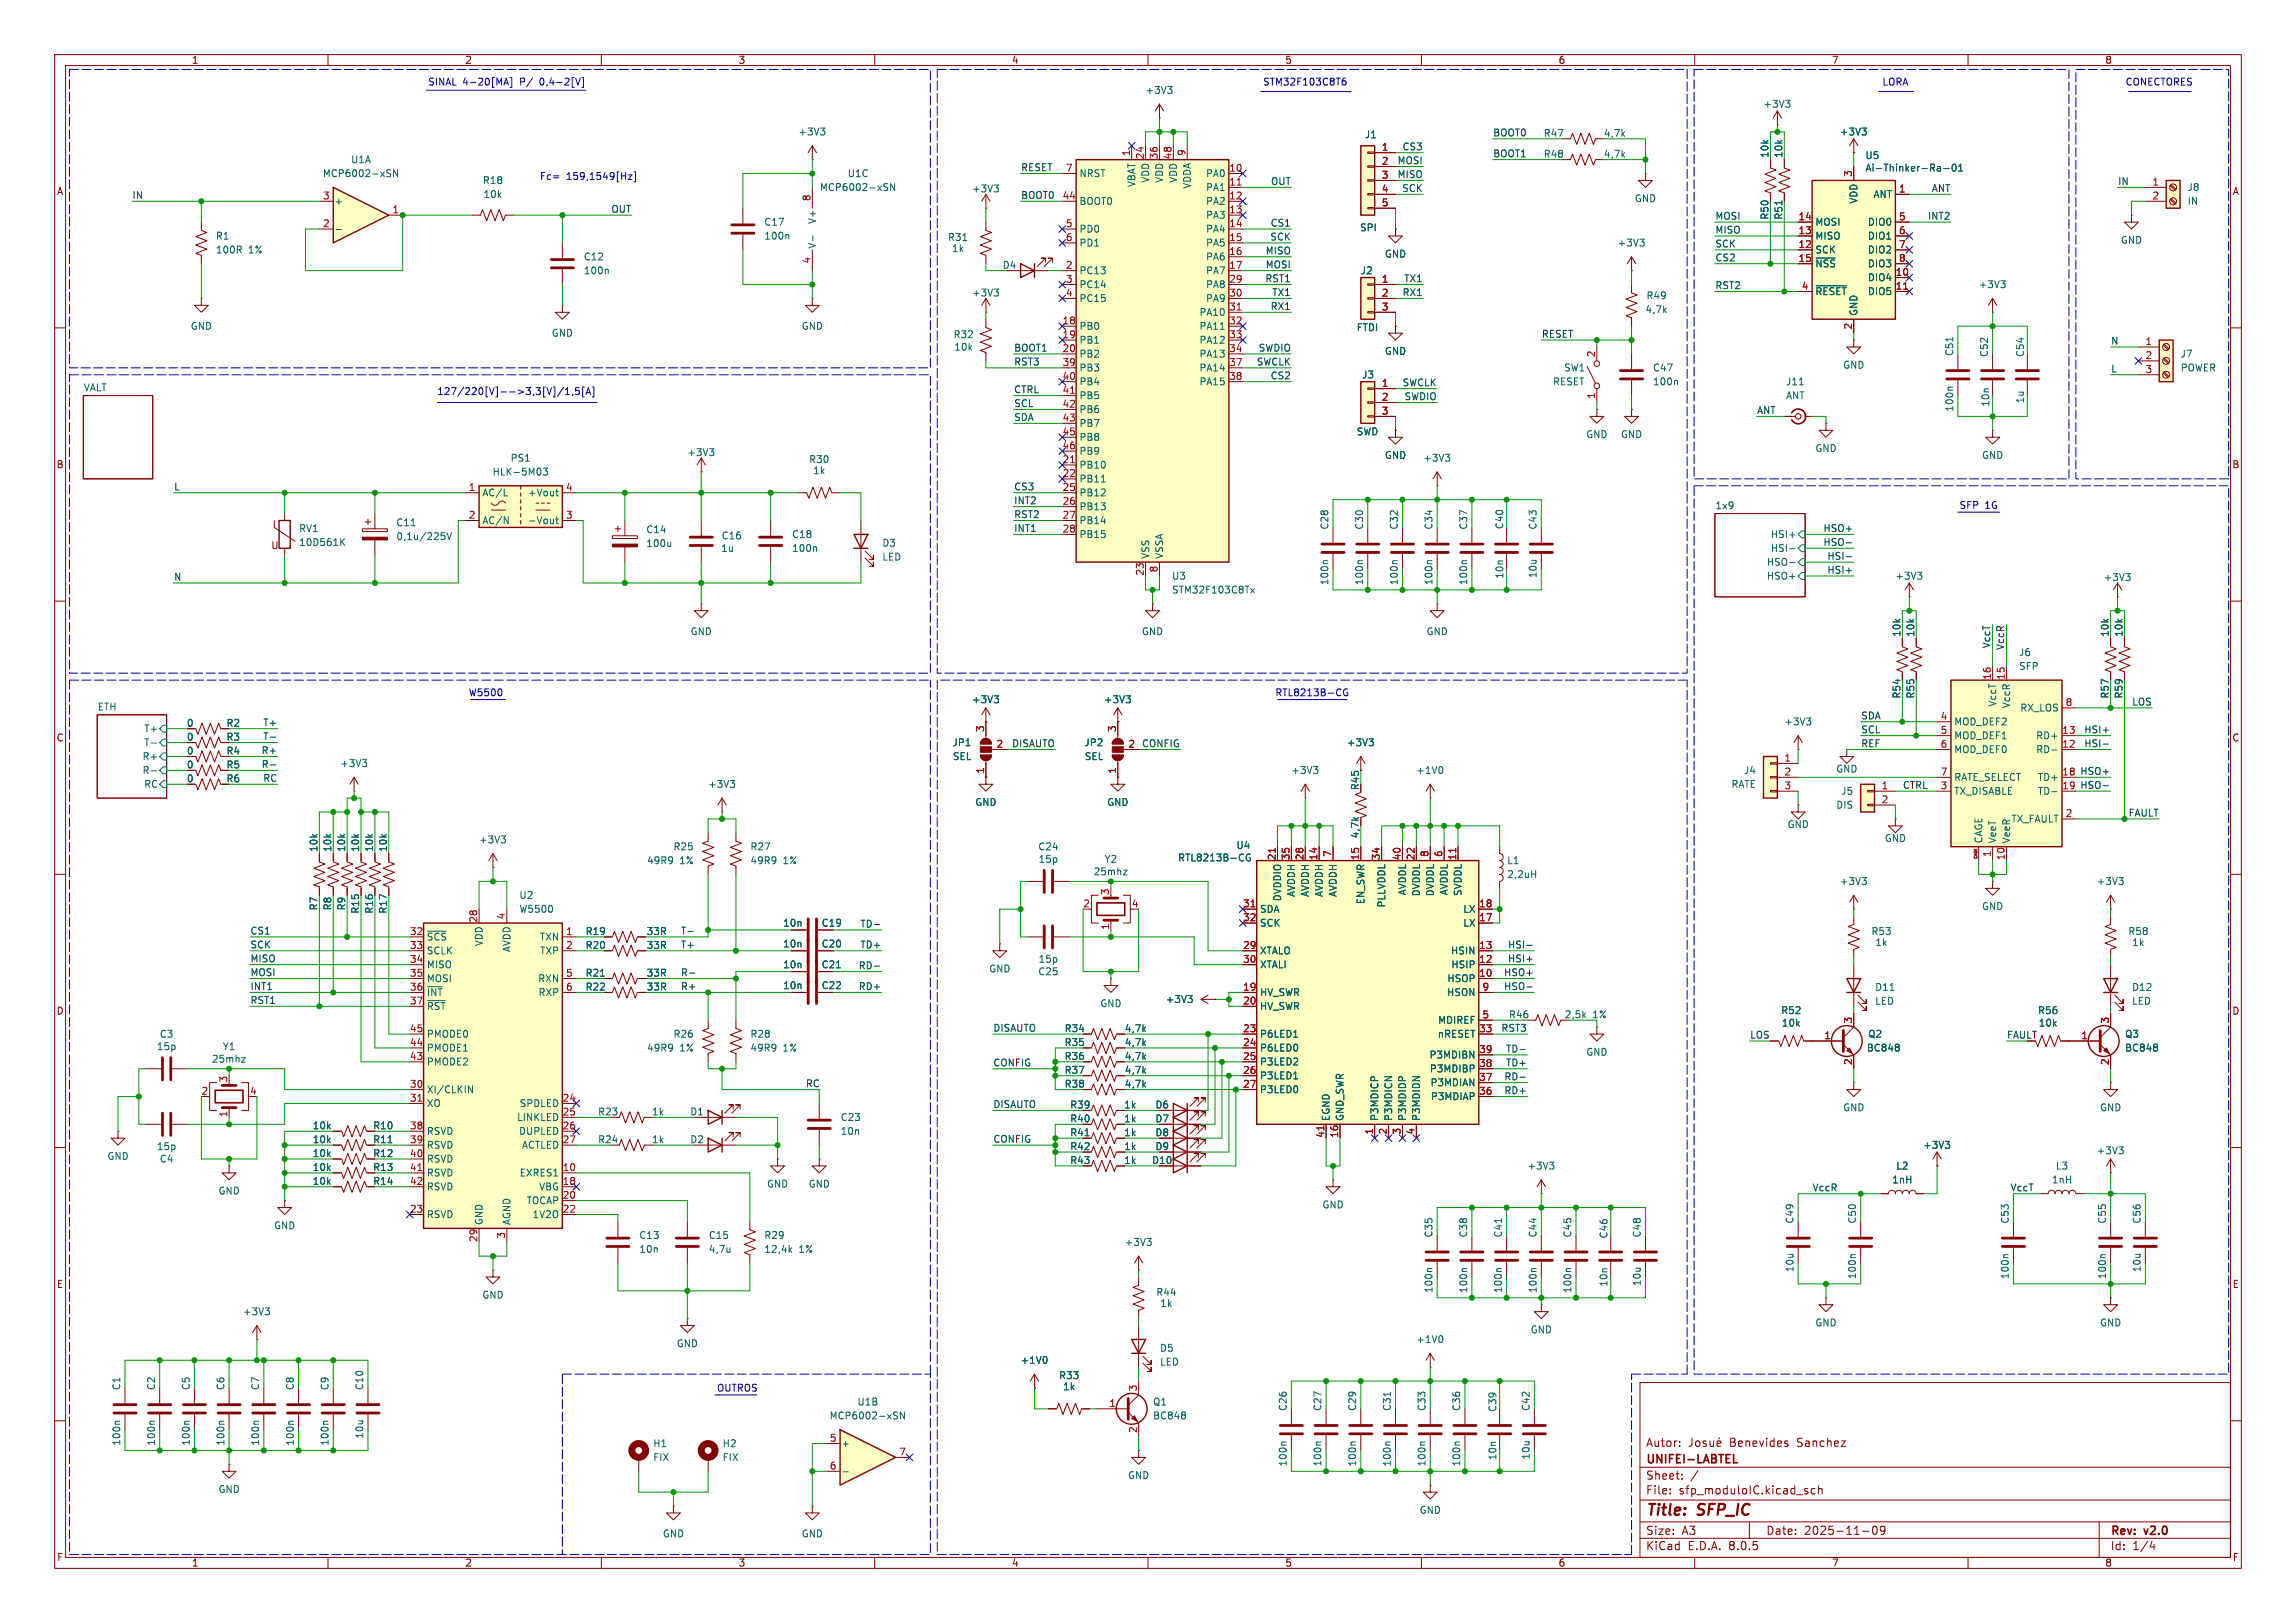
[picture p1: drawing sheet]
<svg xmlns="http://www.w3.org/2000/svg" width="420mm" height="297mm" viewBox="0 0 420 297" stroke-linecap="round" stroke-linejoin="round" font-family="sans-serif">
<defs><g id="words">
<g font-size="2.8" fill="#840000">
<text x="301" y="277.9">Title:</text>
<text x="310.6" y="277.9">SFP_IC</text>
</g>
<g font-size="2.1" fill="#840000">
<text x="301" y="268.2">UNIFEI-LABTEL</text>
<text x="301" y="265">Autor:</text>
<text x="316.4" y="265">Benevides</text>
<text x="328.9" y="265">Sanchez</text>
<text x="301" y="273.7">File:</text>
<text x="301" y="271">Sheet:</text>
<text x="307.1" y="273.7">sfp_moduloIC.kicad_sch</text>
<text x="301" y="281.1">Size:</text>
<text x="307.6" y="281.1">A3</text>
<text x="323" y="281.1">Date:</text>
<text x="330" y="281.1">2025-11-09</text>
<text x="386" y="281.3">Rev:</text>
<text x="392.4" y="281.3">v2.0</text>
<text x="301" y="283.9">KiCad</text>
<text x="308.7" y="283.9">E.D.A.</text>
<text x="316.3" y="283.9">8.0.5</text>
<text x="386" y="283.9">Id:</text>
<text x="390.1" y="283.9">1/4</text>
</g>
<g font-size="1.8" fill="#840000">
<text x="35" y="11.9">1</text>
<text x="85" y="11.9">2</text>
<text x="135" y="11.9">3</text>
<text x="185" y="11.9">4</text>
<text x="235" y="11.9">5</text>
<text x="285" y="11.9">6</text>
<text x="335" y="11.9">7</text>
<text x="385" y="11.9">8</text>
<text x="10.3" y="35.9">A</text>
<text x="408.3" y="35.9">A</text>
<text x="10.3" y="85.9">B</text>
<text x="408.2" y="85.9">B</text>
<text x="49.5" y="100.7">U</text>
<text x="10.3" y="135.9">C</text>
<text x="34.1" y="135.7">0</text>
<text x="34.1" y="133.2">0</text>
<text x="408.2" y="135.9">C</text>
<text x="34.1" y="143.4">0</text>
<text x="34.1" y="138.3">0</text>
<text x="34.1" y="140.8">0</text>
<text x="248.8" y="144.7" transform="rotate(-90 248.8 144.7)">R45</text>
<text x="248.8" y="153.5" transform="rotate(-90 248.8 153.5)">4,7k</text>
<text x="10.3" y="185.9">D</text>
<text x="408.2" y="185.9">D</text>
<text x="367" y="190.2">FAULT</text>
<text x="195.7" y="203">R39</text>
<text x="195.7" y="205.6">R40</text>
<text x="195.7" y="210.7">R42</text>
<text x="195.7" y="213.2">R43</text>
<text x="10.3" y="235.9">E</text>
<text x="408.3" y="235.9">E</text>
<text x="10.3" y="285.9">F</text>
<text x="35" y="286.9">1</text>
<text x="85" y="286.9">2</text>
<text x="135" y="286.9">3</text>
<text x="185" y="286.9">4</text>
<text x="235" y="286.9">5</text>
<text x="285" y="286.9">6</text>
<text x="335" y="286.9">7</text>
<text x="385" y="286.9">8</text>
<text x="408.3" y="285.9">F</text>
</g>
<g font-size="1.8" fill="#0000c2">
<text x="78.2" y="15.9">SINAL</text>
<text x="84.6" y="15.9">4-20[MA]</text>
<text x="95.3" y="15.9">P/</text>
<text x="99" y="15.9">0,4-2[V]</text>
<text x="230.9" y="15.9">STM32F103C8T6</text>
<text x="344.2" y="15.9">LORA</text>
<text x="388.7" y="15.9">CONECTORES</text>
<text x="98.7" y="33.1">Fc=</text>
<text x="103.6" y="33.1">159,1549[Hz]</text>
<text x="79.9" y="72.5">127/220[V]--&gt;3,3[V]/1,5[A]</text>
<text x="358.3" y="93.3">SFP</text>
<text x="363.1" y="93.3">1G</text>
<text x="85.7" y="127.6">W5500</text>
<text x="233.2" y="127.6">RTL8213B-CG</text>
<text x="131.1" y="254.9">OUTROS</text>
</g>
<g font-size="1.8" fill="#006464">
<text x="209.4" y="17.4">+3V3</text>
<text x="322.5" y="19.9">+3V3</text>
<text x="145.9" y="25">+3V3</text>
<text x="249.6" y="25.5">J1</text>
<text x="282.3" y="25.2">R47</text>
<text x="282.3" y="29.1">R48</text>
<text x="293.3" y="25.2">4,7k</text>
<text x="293.3" y="29.1">4,7k</text>
<text x="323.7" y="29" transform="rotate(-90 323.7 29)">10k</text>
<text x="326.2" y="29" transform="rotate(-90 326.2 29)">10k</text>
<text x="336.4" y="25">+3V3</text>
<text x="341.1" y="29.3">U5</text>
<text x="59" y="32.6">MCP6002-xSN</text>
<text x="64.1" y="30.1">U1A</text>
<text x="88.2" y="33.9">R18</text>
<text x="149.9" y="35.2">MCP6002-xSN</text>
<text x="155" y="32.6">U1C</text>
<text x="177.7" y="35.4">+3V3</text>
<text x="197.4" y="32.6">NRST</text>
<text x="207.9" y="34.3" transform="rotate(-90 207.9 34.3)">VBAT</text>
<text x="210.4" y="33.6" transform="rotate(-90 210.4 33.6)">VDD</text>
<text x="213" y="33.6" transform="rotate(-90 213 33.6)">VDD</text>
<text x="215.5" y="33.6" transform="rotate(-90 215.5 33.6)">VDD</text>
<text x="218" y="34.6" transform="rotate(-90 218 34.6)">VDDA</text>
<text x="220.5" y="32.6">PA0</text>
<text x="220.5" y="35.2">PA1</text>
<text x="341.1" y="31.6">Ai-Thinker-Ra-01</text>
<text x="400.1" y="35.2">J8</text>
<text x="61.1" y="37.7">+</text>
<text x="88.3" y="36.4">10k</text>
<text x="139.7" y="41.5">C17</text>
<text x="149.5" y="41.1" transform="rotate(-90 149.5 41.1)">V+</text>
<text x="197.4" y="37.7">BOOT0</text>
<text x="220.5" y="37.7">PA2</text>
<text x="220.5" y="40.2">PA3</text>
<text x="299" y="37.2">GND</text>
<text x="323.7" y="40.3" transform="rotate(-90 323.7 40.3)">R50</text>
<text x="326.2" y="40.3" transform="rotate(-90 326.2 40.3)">R51</text>
<text x="332" y="41.5">MOSI</text>
<text x="340" y="37.4" transform="rotate(-90 340 37.4)">VDD</text>
<text x="341.6" y="41.5">DIO0</text>
<text x="342.6" y="36.4">ANT</text>
<text x="400.1" y="37.7">IN</text>
<text x="39.4" y="44">R1</text>
<text x="39.4" y="46.6">100R</text>
<text x="45.4" y="46.6">1%</text>
<text x="106.7" y="47.9">C12</text>
<text x="139.7" y="44">100n</text>
<text x="149.5" y="45.6" transform="rotate(-90 149.5 45.6)">V-</text>
<text x="173.3" y="44.3">R31</text>
<text x="174" y="46.3">1k</text>
<text x="197.4" y="42.8">PD0</text>
<text x="197.4" y="45.3">PD1</text>
<text x="220.5" y="42.8">PA4</text>
<text x="220.5" y="45.3">PA5</text>
<text x="220.5" y="47.9">PA6</text>
<text x="248.7" y="42.5">SPI</text>
<text x="253.2" y="47.3">GND</text>
<text x="295.8" y="45.3">+3V3</text>
<text x="332" y="46.6">SCK</text>
<text x="332" y="44">MISO</text>
<text x="341.6" y="44">DIO1</text>
<text x="341.6" y="46.6">DIO2</text>
<text x="387.9" y="44.8">GND</text>
<text x="106.7" y="50.4">100n</text>
<text x="183.3" y="49.4">D4</text>
<text x="197.4" y="50.4">PC13</text>
<text x="197.4" y="52.9">PC14</text>
<text x="220.5" y="50.4">PA7</text>
<text x="220.5" y="52.9">PA8</text>
<text x="248.8" y="50.4">J2</text>
<text x="332" y="49.1">~{NSS}</text>
<text x="341.6" y="51.7">DIO4</text>
<text x="341.6" y="49.1">DIO3</text>
<text x="361.8" y="52.9">+3V3</text>
<text x="177.7" y="54.5">+3V3</text>
<text x="197.4" y="55.5">PC15</text>
<text x="219.3" y="58">PA10</text>
<text x="220.5" y="55.5">PA9</text>
<text x="300.9" y="57.5">4,7k</text>
<text x="301.1" y="55">R49</text>
<text x="332" y="54.2">~{RESET}</text>
<text x="340" y="57.9" transform="rotate(-90 340 57.9)">GND</text>
<text x="341.6" y="54.2">DIO5</text>
<text x="34.8" y="60.6">GND</text>
<text x="100.8" y="61.8">GND</text>
<text x="146.6" y="60.6">GND</text>
<text x="174.3" y="62.1">R32</text>
<text x="174.5" y="64.4">10k</text>
<text x="197.4" y="60.6">PB0</text>
<text x="197.4" y="63.1">PB1</text>
<text x="197.4" y="65.6">PB2</text>
<text x="219.3" y="60.6">PA11</text>
<text x="219.3" y="63.1">PA12</text>
<text x="219.3" y="65.6">PA13</text>
<text x="248.1" y="60.8">FTDI</text>
<text x="253.2" y="65.1">GND</text>
<text x="357.5" y="65.3" transform="rotate(-90 357.5 65.3)">C51</text>
<text x="363.8" y="65.4" transform="rotate(-90 363.8 65.4)">C52</text>
<text x="370.4" y="65.4" transform="rotate(-90 370.4 65.4)">C54</text>
<text x="398.8" y="65.6">J7</text>
<text x="15.2" y="71.7">VALT</text>
<text x="197.4" y="68.2">PB3</text>
<text x="197.4" y="70.7">PB4</text>
<text x="219.3" y="68.2">PA14</text>
<text x="219.3" y="70.7">PA15</text>
<text x="249.1" y="69.4">J3</text>
<text x="284" y="70.7">RESET</text>
<text x="286" y="68.2">SW1</text>
<text x="302.3" y="68.2">C47</text>
<text x="302.3" y="70.7">100n</text>
<text x="326.6" y="70.7">J11</text>
<text x="337.1" y="67.7">GND</text>
<text x="398.8" y="68.2">POWER</text>
<text x="197.4" y="73.3">PB5</text>
<text x="197.4" y="75.8">PB6</text>
<text x="326.6" y="73.3">ANT</text>
<text x="357.5" y="75.4" transform="rotate(-90 357.5 75.4)">100n</text>
<text x="364.1" y="74.5" transform="rotate(-90 364.1 74.5)">10n</text>
<text x="370.4" y="73.9" transform="rotate(-90 370.4 73.9)">1u</text>
<text x="125.6" y="83.7">+3V3</text>
<text x="197.4" y="78.3">PB7</text>
<text x="197.4" y="80.9">PB8</text>
<text x="197.4" y="83.4">PB9</text>
<text x="248.1" y="79.9">SWD</text>
<text x="290.1" y="80.4">GND</text>
<text x="296.4" y="80.4">GND</text>
<text x="332" y="82.9">GND</text>
<text x="90" y="87.2">HLK-5M03</text>
<text x="93.3" y="84.7">PS1</text>
<text x="147.9" y="84.9">R30</text>
<text x="148.6" y="87">1k</text>
<text x="197.4" y="86">PB10</text>
<text x="197.4" y="88.5">PB11</text>
<text x="253.2" y="84.2">GND</text>
<text x="260.2" y="84.7">+3V3</text>
<text x="362.5" y="84.2">GND</text>
<text x="88.1" y="91">AC/L</text>
<text x="96.5" y="91">+Vout</text>
<text x="197.4" y="91">PB12</text>
<text x="197.4" y="93.6">PB13</text>
<text x="313.7" y="93.3">1x9</text>
<text x="54.6" y="97.6">RV1</text>
<text x="54.6" y="100.1">10D561K</text>
<text x="72.4" y="96.5">C11</text>
<text x="72.4" y="99">0,1u/225V</text>
<text x="88.1" y="96.1">AC/N</text>
<text x="96.5" y="96.1">-Vout</text>
<text x="118.1" y="100.3">100u</text>
<text x="118.1" y="97.8">C14</text>
<text x="131.8" y="101.2">1u</text>
<text x="131.9" y="98.9">C16</text>
<text x="144.8" y="101.2">100n</text>
<text x="144.8" y="98.7">C18</text>
<text x="161.3" y="100.2">D3</text>
<text x="197.4" y="96.1">PB14</text>
<text x="197.4" y="98.7">PB15</text>
<text x="243.2" y="97" transform="rotate(-90 243.2 97)">C28</text>
<text x="249.5" y="97" transform="rotate(-90 249.5 97)">C30</text>
<text x="255.9" y="97" transform="rotate(-90 255.9 97)">C32</text>
<text x="262.2" y="97" transform="rotate(-90 262.2 97)">C34</text>
<text x="268.6" y="97" transform="rotate(-90 268.6 97)">C37</text>
<text x="275.2" y="96.9" transform="rotate(-90 275.2 96.9)">C40</text>
<text x="281.3" y="97" transform="rotate(-90 281.3 97)">C43</text>
<text x="323.8" y="98.7">HSI+</text>
<text x="323.8" y="101.2">HSI-</text>
<text x="161.3" y="102.8">LED</text>
<text x="210.4" y="102.4" transform="rotate(-90 210.4 102.4)">VSS</text>
<text x="213" y="102.4" transform="rotate(-90 213 102.4)">VSSA</text>
<text x="214.3" y="106.3">U3</text>
<text x="243.2" y="107.2" transform="rotate(-90 243.2 107.2)">100n</text>
<text x="249.5" y="107.2" transform="rotate(-90 249.5 107.2)">100n</text>
<text x="255.9" y="107.2" transform="rotate(-90 255.9 107.2)">100n</text>
<text x="262.2" y="107.2" transform="rotate(-90 262.2 107.2)">100n</text>
<text x="268.6" y="107.2" transform="rotate(-90 268.6 107.2)">100n</text>
<text x="275.2" y="106" transform="rotate(-90 275.2 106)">10n</text>
<text x="281.3" y="105.9" transform="rotate(-90 281.3 105.9)">10u</text>
<text x="323.1" y="103.7">HSO-</text>
<text x="323.1" y="106.3">HSO+</text>
<text x="346.6" y="106.3">+3V3</text>
<text x="384.7" y="106.5">+3V3</text>
<text x="214.3" y="108.8">STM32F103C8Tx</text>
<text x="126.2" y="116.4">GND</text>
<text x="208.8" y="116.4">GND</text>
<text x="260.9" y="116.4">GND</text>
<text x="347.8" y="116.6" transform="rotate(-90 347.8 116.6)">10k</text>
<text x="350.4" y="116.6" transform="rotate(-90 350.4 116.6)">10k</text>
<text x="385.9" y="116.6" transform="rotate(-90 385.9 116.6)">10k</text>
<text x="388.5" y="116.6" transform="rotate(-90 388.5 116.6)">10k</text>
<text x="369.2" y="120.2">J6</text>
<text x="369.2" y="122.8">SFP</text>
<text x="17.8" y="130.1">ETH</text>
<text x="177.7" y="128.9">+3V3</text>
<text x="201.8" y="128.9">+3V3</text>
<text x="347.8" y="127.9" transform="rotate(-90 347.8 127.9)">R54</text>
<text x="350.4" y="127.9" transform="rotate(-90 350.4 127.9)">R55</text>
<text x="365.4" y="129.4" transform="rotate(-90 365.4 129.4)">VccT</text>
<text x="367.9" y="129.7" transform="rotate(-90 367.9 129.7)">VccR</text>
<text x="369.5" y="130.4">RX_LOS</text>
<text x="385.9" y="127.9" transform="rotate(-90 385.9 127.9)">R57</text>
<text x="388.5" y="127.9" transform="rotate(-90 388.5 127.9)">R59</text>
<text x="26.3" y="134.2">T+</text>
<text x="26.3" y="136.8">T-</text>
<text x="41.3" y="135.7">R3</text>
<text x="41.3" y="133.2">R2</text>
<text x="174.1" y="136.8">JP1</text>
<text x="198.3" y="136.8">JP2</text>
<text x="246.3" y="136.8">+3V3</text>
<text x="326.3" y="132.9">+3V3</text>
<text x="357.4" y="132.9">MOD_DEF2</text>
<text x="357.4" y="135.5">MOD_DEF1</text>
<text x="372.4" y="135.5">RD+</text>
<text x="26" y="139.3">R+</text>
<text x="26" y="141.8">R-</text>
<text x="41.3" y="143.4">R6</text>
<text x="41.3" y="138.3">R4</text>
<text x="41.3" y="140.8">R5</text>
<text x="62.1" y="140.6">+3V3</text>
<text x="174.2" y="139.3">SEL</text>
<text x="198.3" y="139.3">SEL</text>
<text x="236.1" y="141.8">+3V3</text>
<text x="259" y="141.8">+1V0</text>
<text x="318.9" y="141.8">J4</text>
<text x="335.8" y="141.6">GND</text>
<text x="357.4" y="138">MOD_DEF0</text>
<text x="357.4" y="143.1">RATE_SELECT</text>
<text x="372.4" y="138">RD-</text>
<text x="372.7" y="143.1">TD+</text>
<text x="26.3" y="144.4">RC</text>
<text x="129.4" y="144.4">+3V3</text>
<text x="178.3" y="147.7">GND</text>
<text x="202.4" y="147.7">GND</text>
<text x="316.6" y="144.4">RATE</text>
<text x="335.8" y="148.2">DIS</text>
<text x="336.7" y="145.6">J5</text>
<text x="357.4" y="145.6">TX_DISABLE</text>
<text x="372.7" y="145.6">TD-</text>
<text x="87.5" y="154.5">+3V3</text>
<text x="123.1" y="155.8">R25</text>
<text x="137.2" y="155.8">R27</text>
<text x="189.8" y="155.8">C24</text>
<text x="226.1" y="155.5">U4</text>
<text x="326.9" y="151.7">GND</text>
<text x="344.7" y="154.3">GND</text>
<text x="362.8" y="154.4" transform="rotate(-90 362.8 154.4)">CAGE</text>
<text x="365.4" y="154.4" transform="rotate(-90 365.4 154.4)">VeeT</text>
<text x="367.8" y="150.7">TX_FAULT</text>
<text x="367.9" y="154.4" transform="rotate(-90 367.9 154.4)">VeeR</text>
<text x="58.3" y="156" transform="rotate(-90 58.3 156)">10k</text>
<text x="60.8" y="156" transform="rotate(-90 60.8 156)">10k</text>
<text x="63.3" y="156" transform="rotate(-90 63.3 156)">10k</text>
<text x="65.9" y="156" transform="rotate(-90 65.9 156)">10k</text>
<text x="68.4" y="156" transform="rotate(-90 68.4 156)">10k</text>
<text x="71" y="156" transform="rotate(-90 71 156)">10k</text>
<text x="118.3" y="158.3">49R9</text>
<text x="124.3" y="158.3">1%</text>
<text x="137.2" y="158.3">49R9</text>
<text x="143.2" y="158.3">1%</text>
<text x="189.9" y="158.1">15p</text>
<text x="200" y="160.4">25mhz</text>
<text x="201.9" y="158.1">Y2</text>
<text x="215.4" y="157.8">RTL8213B-CG</text>
<text x="275.6" y="158.3">L1</text>
<text x="275.6" y="160.9">2,2uH</text>
<text x="58.3" y="166.7" transform="rotate(-90 58.3 166.7)">R7</text>
<text x="60.8" y="166.7" transform="rotate(-90 60.8 166.7)">R8</text>
<text x="63.3" y="166.7" transform="rotate(-90 63.3 166.7)">R9</text>
<text x="65.9" y="167.3" transform="rotate(-90 65.9 167.3)">R15</text>
<text x="68.4" y="167.3" transform="rotate(-90 68.4 167.3)">R16</text>
<text x="71" y="167.3" transform="rotate(-90 71 167.3)">R17</text>
<text x="94.9" y="164.7">U2</text>
<text x="94.9" y="167.2">W5500</text>
<text x="230.4" y="167.2">SDA</text>
<text x="234.5" y="165" transform="rotate(-90 234.5 165)">DVDDIO</text>
<text x="237.1" y="164.2" transform="rotate(-90 237.1 164.2)">AVDDH</text>
<text x="239.6" y="164.2" transform="rotate(-90 239.6 164.2)">AVDDH</text>
<text x="242.2" y="164.2" transform="rotate(-90 242.2 164.2)">AVDDH</text>
<text x="244.7" y="164.2" transform="rotate(-90 244.7 164.2)">AVDDH</text>
<text x="249.8" y="165.6" transform="rotate(-90 249.8 165.6)">EN_SWR</text>
<text x="253.6" y="166.2" transform="rotate(-90 253.6 166.2)">PLLVDDL</text>
<text x="257.4" y="163.9" transform="rotate(-90 257.4 163.9)">AVDDL</text>
<text x="259.9" y="164.1" transform="rotate(-90 259.9 164.1)">DVDDL</text>
<text x="262.5" y="164.1" transform="rotate(-90 262.5 164.1)">DVDDL</text>
<text x="265" y="163.9" transform="rotate(-90 265 163.9)">AVDDL</text>
<text x="267.6" y="167.2">LX</text>
<text x="267.6" y="164.1" transform="rotate(-90 267.6 164.1)">SVDDL</text>
<text x="336.4" y="162.2">+3V3</text>
<text x="362.5" y="166.7">GND</text>
<text x="383.4" y="162.2">+3V3</text>
<text x="78" y="172.3">~{SCS}</text>
<text x="88.5" y="173.2" transform="rotate(-90 88.5 173.2)">VDD</text>
<text x="98.7" y="172.3">TXN</text>
<text x="107" y="173.8">R20</text>
<text x="107" y="171.3">R19</text>
<text x="118.2" y="173.8">33R</text>
<text x="118.2" y="171.3">33R</text>
<text x="143.1" y="169.8">10n</text>
<text x="143.1" y="173.6">10n</text>
<text x="150.2" y="169.8">C19</text>
<text x="150.2" y="173.6">C20</text>
<text x="230.4" y="169.8">SCK</text>
<text x="267.6" y="169.8">LX</text>
<text x="342.2" y="171.3">R53</text>
<text x="343" y="173.3">1k</text>
<text x="389.2" y="171.3">R58</text>
<text x="389.9" y="173.3">1k</text>
<text x="78" y="174.9">SCLK</text>
<text x="78" y="177.4">MISO</text>
<text x="78" y="179.9">MOSI</text>
<text x="93.6" y="174.3" transform="rotate(-90 93.6 174.3)">AVDD</text>
<text x="98.3" y="179.9">RXN</text>
<text x="98.7" y="174.9">TXP</text>
<text x="107" y="178.9">R21</text>
<text x="118.2" y="178.9">33R</text>
<text x="143.1" y="177.4">10n</text>
<text x="150.2" y="177.4">C21</text>
<text x="180.8" y="178.2">GND</text>
<text x="189.8" y="178.7">C25</text>
<text x="189.9" y="176.4">15p</text>
<text x="230.4" y="174.9">XTALO</text>
<text x="230.4" y="177.4">XTALI</text>
<text x="264.7" y="179.9">HSOP</text>
<text x="265.3" y="174.9">HSIN</text>
<text x="265.4" y="177.4">HSIP</text>
<text x="78" y="182.5">~{INT}</text>
<text x="78" y="185">~{RST}</text>
<text x="98.4" y="182.5">RXP</text>
<text x="107" y="181.5">R22</text>
<text x="118.2" y="181.5">33R</text>
<text x="143.1" y="181.2">10n</text>
<text x="150.2" y="181.2">C22</text>
<text x="201.2" y="184.5">GND</text>
<text x="213.1" y="183.7">+3V3</text>
<text x="230.4" y="182.5">HV_SWR</text>
<text x="230.4" y="185">HV_SWR</text>
<text x="264.6" y="182.5">HSON</text>
<text x="325.7" y="185.8">R52</text>
<text x="342.9" y="181.5">D11</text>
<text x="342.9" y="184.1">LED</text>
<text x="372.7" y="185.8">R56</text>
<text x="389.9" y="181.5">D12</text>
<text x="389.9" y="184.1">LED</text>
<text x="29.1" y="190.1">C3</text>
<text x="78" y="190.1">PMODE0</text>
<text x="123.1" y="190.1">R26</text>
<text x="137.2" y="190.1">R28</text>
<text x="194.6" y="191.6">R35</text>
<text x="194.6" y="189.1">R34</text>
<text x="205.6" y="191.6">4,7k</text>
<text x="205.6" y="189.1">4,7k</text>
<text x="230.4" y="190.1">P6LED1</text>
<text x="262.9" y="190.1">nRESET</text>
<text x="263" y="187.6">MDIREF</text>
<text x="275.9" y="186.5">R46</text>
<text x="286.1" y="186.5">2,5k</text>
<text x="291.3" y="186.5">1%</text>
<text x="325.8" y="188.1">10k</text>
<text x="341.6" y="190.1">Q2</text>
<text x="372.8" y="188.1">10k</text>
<text x="388.6" y="190.1">Q3</text>
<text x="28.6" y="192.4">15p</text>
<text x="38.7" y="194.7">25mhz</text>
<text x="40.7" y="192.4">Y1</text>
<text x="78" y="195.2">PMODE2</text>
<text x="78" y="192.6">PMODE1</text>
<text x="118.3" y="192.6">49R9</text>
<text x="124.3" y="192.6">1%</text>
<text x="137.2" y="192.6">49R9</text>
<text x="143.2" y="192.6">1%</text>
<text x="194.6" y="196.7">R37</text>
<text x="194.6" y="194.2">R36</text>
<text x="205.6" y="196.7">4,7k</text>
<text x="205.6" y="194.2">4,7k</text>
<text x="230.4" y="192.6">P6LED0</text>
<text x="230.4" y="195.2">P3LED2</text>
<text x="230.4" y="197.7">P3LED1</text>
<text x="261.4" y="193.9">P3MDIBN</text>
<text x="261.5" y="196.4">P3MDIBP</text>
<text x="290.1" y="193.4">GND</text>
<text x="341.4" y="192.6">BC848</text>
<text x="388.6" y="192.6">BC848</text>
<text x="78" y="200.3">XI/CLKIN</text>
<text x="78" y="202.8">XO</text>
<text x="95" y="202.8">SPDLED</text>
<text x="194.6" y="199.2">R38</text>
<text x="205.5" y="203">1k</text>
<text x="205.6" y="199.2">4,7k</text>
<text x="211.3" y="203">D6</text>
<text x="230.4" y="200.3">P3LED0</text>
<text x="261.6" y="199">P3MDIAN</text>
<text x="261.6" y="201.5">P3MDIAP</text>
<text x="337.1" y="203.6">GND</text>
<text x="384" y="203.6">GND</text>
<text x="57.1" y="209.4">10k</text>
<text x="57.1" y="206.9">10k</text>
<text x="68.2" y="209.4">R11</text>
<text x="68.2" y="206.9">R10</text>
<text x="78" y="207.9">RSVD</text>
<text x="94.5" y="205.3">LINKLED</text>
<text x="94.8" y="207.9">DUPLED</text>
<text x="109.3" y="204.3">R23</text>
<text x="109.3" y="209.4">R24</text>
<text x="119.2" y="204.3">1k</text>
<text x="119.2" y="209.4">1k</text>
<text x="126.2" y="204.3">D1</text>
<text x="126.2" y="209.4">D2</text>
<text x="153.7" y="205.3">C23</text>
<text x="153.7" y="207.9">10n</text>
<text x="195.7" y="208.1">R41</text>
<text x="205.5" y="208.1">1k</text>
<text x="205.5" y="205.6">1k</text>
<text x="211.3" y="205.6">D7</text>
<text x="211.3" y="208.1">D8</text>
<text x="243.4" y="205.2" transform="rotate(-90 243.4 205.2)">EGND</text>
<text x="246" y="205.2" transform="rotate(-90 246 205.2)">GND_SWR</text>
<text x="252.3" y="205.2" transform="rotate(-90 252.3 205.2)">P3MDICP</text>
<text x="254.9" y="205.2" transform="rotate(-90 254.9 205.2)">P3MDICN</text>
<text x="257.4" y="205.2" transform="rotate(-90 257.4 205.2)">P3MDIDP</text>
<text x="259.9" y="205.2" transform="rotate(-90 259.9 205.2)">P3MDIDN</text>
<text x="19.6" y="212.4">GND</text>
<text x="28.6" y="210.7">15p</text>
<text x="29.1" y="213">C4</text>
<text x="57.1" y="214.5">10k</text>
<text x="57.1" y="211.9">10k</text>
<text x="68.2" y="214.5">R13</text>
<text x="68.2" y="211.9">R12</text>
<text x="78" y="210.4">RSVD</text>
<text x="78" y="213">RSVD</text>
<text x="78" y="215.5">RSVD</text>
<text x="95" y="215.5">EXRES1</text>
<text x="95.4" y="210.4">ACTLED</text>
<text x="205.5" y="210.7">1k</text>
<text x="205.5" y="213.2">1k</text>
<text x="210.7" y="213.2">D10</text>
<text x="211.3" y="210.7">D9</text>
<text x="279.3" y="214.2">+3V3</text>
<text x="346.8" y="214.2">L2</text>
<text x="351.7" y="210.4">+3V3</text>
<text x="376" y="214.2">L3</text>
<text x="383.4" y="211.4">+3V3</text>
<text x="39.9" y="218.8">GND</text>
<text x="57.1" y="217">10k</text>
<text x="68.2" y="217">R14</text>
<text x="78" y="218">RSVD</text>
<text x="96.2" y="220.6">TOCAP</text>
<text x="98.5" y="218">VBG</text>
<text x="140.2" y="217.5">GND</text>
<text x="147.8" y="217.5">GND</text>
<text x="241.8" y="221.3">GND</text>
<text x="346" y="216.8">1nH</text>
<text x="375.2" y="216.8">1nH</text>
<text x="50" y="225.1">GND</text>
<text x="78" y="223.1">RSVD</text>
<text x="88.5" y="224.3" transform="rotate(-90 88.5 224.3)">GND</text>
<text x="93.6" y="224.3" transform="rotate(-90 93.6 224.3)">AGND</text>
<text x="97.3" y="223.1">1V2O</text>
<text x="116.8" y="226.9">C13</text>
<text x="129.5" y="226.9">C15</text>
<text x="139.7" y="226.9">R29</text>
<text x="262.2" y="226.6" transform="rotate(-90 262.2 226.6)">C35</text>
<text x="268.6" y="226.6" transform="rotate(-90 268.6 226.6)">C38</text>
<text x="274.9" y="226.6" transform="rotate(-90 274.9 226.6)">C41</text>
<text x="281.3" y="226.6" transform="rotate(-90 281.3 226.6)">C44</text>
<text x="287.6" y="226.6" transform="rotate(-90 287.6 226.6)">C45</text>
<text x="294.2" y="226.7" transform="rotate(-90 294.2 226.7)">C46</text>
<text x="300.3" y="226.6" transform="rotate(-90 300.3 226.6)">C48</text>
<text x="328.3" y="224" transform="rotate(-90 328.3 224)">C49</text>
<text x="339.7" y="224" transform="rotate(-90 339.7 224)">C50</text>
<text x="367.6" y="224" transform="rotate(-90 367.6 224)">C53</text>
<text x="385.4" y="224" transform="rotate(-90 385.4 224)">C55</text>
<text x="391.8" y="224" transform="rotate(-90 391.8 224)">C56</text>
<text x="116.8" y="229.5">10n</text>
<text x="129.5" y="229.5">4,7u</text>
<text x="139.7" y="229.5">12,4k</text>
<text x="146.1" y="229.5">1%</text>
<text x="205.6" y="228.2">+3V3</text>
<text x="328.3" y="232.9" transform="rotate(-90 328.3 232.9)">10u</text>
<text x="391.8" y="232.9" transform="rotate(-90 391.8 232.9)">10u</text>
<text x="88.1" y="237.8">GND</text>
<text x="211.4" y="237.3">R44</text>
<text x="212.1" y="239.4">1k</text>
<text x="262.2" y="236.7" transform="rotate(-90 262.2 236.7)">100n</text>
<text x="268.6" y="236.7" transform="rotate(-90 268.6 236.7)">100n</text>
<text x="274.9" y="236.7" transform="rotate(-90 274.9 236.7)">100n</text>
<text x="281.3" y="236.7" transform="rotate(-90 281.3 236.7)">100n</text>
<text x="287.6" y="236.7" transform="rotate(-90 287.6 236.7)">100n</text>
<text x="294.2" y="235.6" transform="rotate(-90 294.2 235.6)">10n</text>
<text x="300.3" y="235.4" transform="rotate(-90 300.3 235.4)">10u</text>
<text x="339.7" y="234.2" transform="rotate(-90 339.7 234.2)">100n</text>
<text x="367.6" y="234.2" transform="rotate(-90 367.6 234.2)">100n</text>
<text x="385.4" y="234.2" transform="rotate(-90 385.4 234.2)">100n</text>
<text x="44.3" y="240.9">+3V3</text>
<text x="259" y="246">+1V0</text>
<text x="279.9" y="244.2">GND</text>
<text x="332" y="242.9">GND</text>
<text x="384" y="242.9">GND</text>
<text x="123.7" y="246.7">GND</text>
<text x="186.6" y="249.8">+1V0</text>
<text x="212.1" y="247.6">D5</text>
<text x="212.1" y="250.1">LED</text>
<text x="22.2" y="254.5" transform="rotate(-90 22.2 254.5)">C1</text>
<text x="28.5" y="254.5" transform="rotate(-90 28.5 254.5)">C2</text>
<text x="34.9" y="254.5" transform="rotate(-90 34.9 254.5)">C5</text>
<text x="41.2" y="254.5" transform="rotate(-90 41.2 254.5)">C6</text>
<text x="47.6" y="254.5" transform="rotate(-90 47.6 254.5)">C7</text>
<text x="53.9" y="254.5" transform="rotate(-90 53.9 254.5)">C8</text>
<text x="60.3" y="254.5" transform="rotate(-90 60.3 254.5)">C9</text>
<text x="66.6" y="254.5" transform="rotate(-90 66.6 254.5)">C10</text>
<text x="156.7" y="257.4">U1B</text>
<text x="193.6" y="252.6">R33</text>
<text x="194.4" y="254.6">1k</text>
<text x="210.8" y="257.4">Q1</text>
<text x="66.6" y="263.4" transform="rotate(-90 66.6 263.4)">10u</text>
<text x="151.7" y="259.9">MCP6002-xSN</text>
<text x="210.8" y="259.9">BC848</text>
<text x="235.6" y="258.3" transform="rotate(-90 235.6 258.3)">C26</text>
<text x="241.9" y="258.3" transform="rotate(-90 241.9 258.3)">C27</text>
<text x="248.3" y="258.3" transform="rotate(-90 248.3 258.3)">C29</text>
<text x="254.6" y="258.3" transform="rotate(-90 254.6 258.3)">C31</text>
<text x="261" y="258.3" transform="rotate(-90 261 258.3)">C33</text>
<text x="267.3" y="258.3" transform="rotate(-90 267.3 258.3)">C36</text>
<text x="273.9" y="258.5" transform="rotate(-90 273.9 258.5)">C39</text>
<text x="280" y="258.3" transform="rotate(-90 280 258.3)">C42</text>
<text x="22.2" y="264.7" transform="rotate(-90 22.2 264.7)">100n</text>
<text x="28.5" y="264.7" transform="rotate(-90 28.5 264.7)">100n</text>
<text x="34.9" y="264.7" transform="rotate(-90 34.9 264.7)">100n</text>
<text x="41.2" y="264.7" transform="rotate(-90 41.2 264.7)">100n</text>
<text x="47.6" y="264.7" transform="rotate(-90 47.6 264.7)">100n</text>
<text x="53.9" y="264.7" transform="rotate(-90 53.9 264.7)">100n</text>
<text x="60.3" y="264.7" transform="rotate(-90 60.3 264.7)">100n</text>
<text x="119.4" y="267.6">FIX</text>
<text x="119.4" y="265">H1</text>
<text x="132.1" y="267.6">FIX</text>
<text x="132.1" y="265">H2</text>
<text x="153.8" y="265">+</text>
<text x="235.6" y="268.5" transform="rotate(-90 235.6 268.5)">100n</text>
<text x="241.9" y="268.5" transform="rotate(-90 241.9 268.5)">100n</text>
<text x="248.3" y="268.5" transform="rotate(-90 248.3 268.5)">100n</text>
<text x="254.6" y="268.5" transform="rotate(-90 254.6 268.5)">100n</text>
<text x="261" y="268.5" transform="rotate(-90 261 268.5)">100n</text>
<text x="267.3" y="268.5" transform="rotate(-90 267.3 268.5)">100n</text>
<text x="273.9" y="267.3" transform="rotate(-90 273.9 267.3)">10n</text>
<text x="280" y="267.2" transform="rotate(-90 280 267.2)">10u</text>
<text x="39.9" y="273.4">GND</text>
<text x="206.2" y="270.9">GND</text>
<text x="121.2" y="281.5">GND</text>
<text x="146.6" y="281.5">GND</text>
<text x="259.6" y="277.2">GND</text>
</g>
<g font-size="1.8" fill="#a90000">
<text x="206.8" y="28.6" transform="rotate(-90 206.8 28.6)">1</text>
<text x="209.3" y="29.3" transform="rotate(-90 209.3 29.3)">24</text>
<text x="211.8" y="29.3" transform="rotate(-90 211.8 29.3)">36</text>
<text x="214.4" y="29.3" transform="rotate(-90 214.4 29.3)">48</text>
<text x="216.9" y="28.6" transform="rotate(-90 216.9 28.6)">9</text>
<text x="252.7" y="27.7">1</text>
<text x="194.9" y="31.5">7</text>
<text x="224.7" y="31.5">10</text>
<text x="224.7" y="34">11</text>
<text x="252.7" y="30.2">2</text>
<text x="252.7" y="32.8">3</text>
<text x="252.7" y="35.3">4</text>
<text x="338.8" y="32.5" transform="rotate(-90 338.8 32.5)">3</text>
<text x="347.3" y="35.3">1</text>
<text x="393.6" y="34">1</text>
<text x="59" y="41.7">2</text>
<text x="59" y="36.6">3</text>
<text x="71.7" y="39.1">1</text>
<text x="148.3" y="36.9" transform="rotate(-90 148.3 36.9)">8</text>
<text x="194.3" y="36.6">44</text>
<text x="194.9" y="41.7">5</text>
<text x="224.7" y="36.6">12</text>
<text x="224.7" y="39.1">13</text>
<text x="224.7" y="41.7">14</text>
<text x="252.7" y="37.8">5</text>
<text x="328.9" y="40.4">14</text>
<text x="347.3" y="40.4">5</text>
<text x="393.6" y="36.6">2</text>
<text x="194.9" y="44.2">6</text>
<text x="224.7" y="44.2">15</text>
<text x="224.7" y="46.7">16</text>
<text x="328.9" y="45.5">12</text>
<text x="328.9" y="42.9">13</text>
<text x="347.3" y="42.9">6</text>
<text x="347.3" y="45.5">7</text>
<text x="148.3" y="48.3" transform="rotate(-90 148.3 48.3)">4</text>
<text x="194.9" y="49.3">2</text>
<text x="194.9" y="51.8">3</text>
<text x="224.7" y="49.3">17</text>
<text x="224.7" y="51.8">29</text>
<text x="252.7" y="51.8">1</text>
<text x="328.9" y="48">15</text>
<text x="329.5" y="53.1">4</text>
<text x="346.7" y="50.5">10</text>
<text x="346.7" y="53.1">11</text>
<text x="347.3" y="48">8</text>
<text x="194.3" y="59.4">18</text>
<text x="194.9" y="54.4">4</text>
<text x="224.7" y="54.4">30</text>
<text x="224.7" y="56.9">31</text>
<text x="224.7" y="59.4">32</text>
<text x="252.7" y="54.4">2</text>
<text x="252.7" y="56.9">3</text>
<text x="194.3" y="62">19</text>
<text x="194.3" y="64.5">20</text>
<text x="224.7" y="62">33</text>
<text x="224.7" y="64.5">34</text>
<text x="291.8" y="65.5" transform="rotate(-90 291.8 65.5)">2</text>
<text x="338.8" y="60.4" transform="rotate(-90 338.8 60.4)">2</text>
<text x="392.4" y="63.2">1</text>
<text x="392.4" y="65.8">2</text>
<text x="194.3" y="67.1">39</text>
<text x="194.3" y="69.6">40</text>
<text x="224.7" y="67.1">37</text>
<text x="224.7" y="69.6">38</text>
<text x="252.7" y="70.9">1</text>
<text x="392.4" y="68.3">3</text>
<text x="194.3" y="72.1">41</text>
<text x="194.3" y="74.7">42</text>
<text x="194.3" y="77.2">43</text>
<text x="252.7" y="73.4">2</text>
<text x="252.7" y="75.9">3</text>
<text x="291.8" y="73.1" transform="rotate(-90 291.8 73.1)">1</text>
<text x="194.3" y="79.8">45</text>
<text x="194.3" y="82.3">46</text>
<text x="85.7" y="89.9">1</text>
<text x="103.4" y="89.9">4</text>
<text x="194.3" y="84.8">21</text>
<text x="194.3" y="87.4">22</text>
<text x="194.3" y="89.9">25</text>
<text x="85.7" y="95">2</text>
<text x="103.4" y="95">3</text>
<text x="194.3" y="92.5">26</text>
<text x="194.3" y="95">27</text>
<text x="194.3" y="97.5">28</text>
<text x="209.3" y="105.5" transform="rotate(-90 209.3 105.5)">23</text>
<text x="211.8" y="104.8" transform="rotate(-90 211.8 104.8)">8</text>
<text x="364.2" y="124.5" transform="rotate(-90 364.2 124.5)">16</text>
<text x="366.8" y="124.5" transform="rotate(-90 366.8 124.5)">15</text>
<text x="354.9" y="131.8">4</text>
<text x="377.8" y="129.3">8</text>
<text x="180.1" y="134.1" transform="rotate(-90 180.1 134.1)">3</text>
<text x="182.2" y="136.9">2</text>
<text x="204.2" y="134.1" transform="rotate(-90 204.2 134.1)">3</text>
<text x="206.3" y="136.9">2</text>
<text x="354.9" y="134.4">5</text>
<text x="354.9" y="136.9">6</text>
<text x="377.1" y="136.9">12</text>
<text x="377.1" y="134.4">13</text>
<text x="180.1" y="141.7" transform="rotate(-90 180.1 141.7)">1</text>
<text x="204.2" y="141.7" transform="rotate(-90 204.2 141.7)">1</text>
<text x="326.3" y="139.4">1</text>
<text x="326.3" y="142">2</text>
<text x="354.9" y="142">7</text>
<text x="377.1" y="142">18</text>
<text x="326.3" y="144.5">3</text>
<text x="344.1" y="144.5">1</text>
<text x="344.1" y="147.1">2</text>
<text x="354.9" y="144.5">3</text>
<text x="377.1" y="144.5">19</text>
<text x="377.8" y="149.6">2</text>
<text x="233.4" y="157.5" transform="rotate(-90 233.4 157.5)">21</text>
<text x="236" y="157.5" transform="rotate(-90 236 157.5)">35</text>
<text x="238.5" y="157.5" transform="rotate(-90 238.5 157.5)">28</text>
<text x="241" y="157.5" transform="rotate(-90 241 157.5)">14</text>
<text x="243.6" y="156.9" transform="rotate(-90 243.6 156.9)">7</text>
<text x="248.7" y="157.5" transform="rotate(-90 248.7 157.5)">15</text>
<text x="252.5" y="157.5" transform="rotate(-90 252.5 157.5)">34</text>
<text x="256.3" y="157.5" transform="rotate(-90 256.3 157.5)">40</text>
<text x="258.8" y="157.5" transform="rotate(-90 258.8 157.5)">22</text>
<text x="261.4" y="156.9" transform="rotate(-90 261.4 156.9)">8</text>
<text x="263.9" y="156.9" transform="rotate(-90 263.9 156.9)">6</text>
<text x="266.4" y="157.5" transform="rotate(-90 266.4 157.5)">11</text>
<text x="364.2" y="156.9" transform="rotate(-90 364.2 156.9)">1</text>
<text x="366.8" y="157.5" transform="rotate(-90 366.8 157.5)">10</text>
<text x="198" y="166.1">2</text>
<text x="202.9" y="163.9" transform="rotate(-90 202.9 163.9)">3</text>
<text x="206.9" y="166.1">4</text>
<text x="227.3" y="166.1">31</text>
<text x="270.5" y="166.1">18</text>
<text x="74.9" y="171.2">32</text>
<text x="74.9" y="173.7">33</text>
<text x="87.4" y="169" transform="rotate(-90 87.4 169)">28</text>
<text x="92.5" y="168.3" transform="rotate(-90 92.5 168.3)">4</text>
<text x="103.4" y="171.2">1</text>
<text x="103.4" y="173.7">2</text>
<text x="202.9" y="170.3" transform="rotate(-90 202.9 170.3)">1</text>
<text x="227.3" y="173.7">29</text>
<text x="227.3" y="168.7">32</text>
<text x="270.5" y="173.7">13</text>
<text x="270.5" y="168.7">17</text>
<text x="74.9" y="176.3">34</text>
<text x="74.9" y="178.8">35</text>
<text x="103.4" y="178.8">5</text>
<text x="227.3" y="176.3">30</text>
<text x="270.5" y="178.8">10</text>
<text x="270.5" y="176.3">12</text>
<text x="74.9" y="181.4">36</text>
<text x="74.9" y="183.9">37</text>
<text x="103.4" y="181.4">6</text>
<text x="227.3" y="181.4">19</text>
<text x="227.3" y="183.9">20</text>
<text x="271.1" y="181.4">9</text>
<text x="74.9" y="191.5">44</text>
<text x="74.9" y="189">45</text>
<text x="227.3" y="189">23</text>
<text x="227.3" y="191.5">24</text>
<text x="270.5" y="189">33</text>
<text x="271.1" y="186.4">5</text>
<text x="333.6" y="190.2">1</text>
<text x="338.8" y="187.4" transform="rotate(-90 338.8 187.4)">3</text>
<text x="380.6" y="190.2">1</text>
<text x="385.8" y="187.4" transform="rotate(-90 385.8 187.4)">3</text>
<text x="74.9" y="194.1">43</text>
<text x="227.3" y="194.1">25</text>
<text x="227.3" y="196.6">26</text>
<text x="270.5" y="197.9">37</text>
<text x="270.5" y="195.3">38</text>
<text x="270.5" y="192.8">39</text>
<text x="338.8" y="195" transform="rotate(-90 338.8 195)">2</text>
<text x="385.8" y="195" transform="rotate(-90 385.8 195)">2</text>
<text x="36.8" y="200.4">2</text>
<text x="41.7" y="198.2" transform="rotate(-90 41.7 198.2)">3</text>
<text x="45.6" y="200.4">4</text>
<text x="74.9" y="199.1">30</text>
<text x="74.9" y="201.7">31</text>
<text x="102.8" y="201.7">24</text>
<text x="227.3" y="199.1">27</text>
<text x="270.5" y="200.4">36</text>
<text x="41.7" y="204.5" transform="rotate(-90 41.7 204.5)">1</text>
<text x="74.9" y="206.8">38</text>
<text x="74.9" y="209.3">39</text>
<text x="102.8" y="204.2">25</text>
<text x="102.8" y="206.8">26</text>
<text x="102.8" y="209.3">27</text>
<text x="242.3" y="208.3" transform="rotate(-90 242.3 208.3)">41</text>
<text x="244.9" y="208.3" transform="rotate(-90 244.9 208.3)">16</text>
<text x="251.2" y="207.7" transform="rotate(-90 251.2 207.7)">1</text>
<text x="253.7" y="207.7" transform="rotate(-90 253.7 207.7)">2</text>
<text x="256.3" y="207.7" transform="rotate(-90 256.3 207.7)">3</text>
<text x="258.8" y="207.7" transform="rotate(-90 258.8 207.7)">4</text>
<text x="74.9" y="211.8">40</text>
<text x="74.9" y="214.4">41</text>
<text x="102.8" y="214.4">10</text>
<text x="74.9" y="222">23</text>
<text x="74.9" y="216.9">42</text>
<text x="102.8" y="216.9">18</text>
<text x="102.8" y="219.5">20</text>
<text x="102.8" y="222">22</text>
<text x="87.4" y="227.4" transform="rotate(-90 87.4 227.4)">29</text>
<text x="92.5" y="226.8" transform="rotate(-90 92.5 226.8)">3</text>
<text x="202.8" y="257.6">1</text>
<text x="208" y="254.7" transform="rotate(-90 208 254.7)">3</text>
<text x="151.7" y="263.9">5</text>
<text x="208" y="262.3" transform="rotate(-90 208 262.3)">2</text>
<text x="151.7" y="269">6</text>
<text x="164.4" y="266.4">7</text>
</g>
<g font-size="1.8" fill="#0f0f0f">
<text x="256.5" y="27.6">CS3</text>
<text x="273" y="28.9">BOOT1</text>
<text x="273" y="25">BOOT0</text>
<text x="186.7" y="31.4">RESET</text>
<text x="232.4" y="33.9">OUT</text>
<text x="255.5" y="32.7">MISO</text>
<text x="255.5" y="30.1">MOSI</text>
<text x="256.4" y="35.2">SCK</text>
<text x="353.3" y="35.2">ANT</text>
<text x="387.3" y="33.9">IN</text>
<text x="24.1" y="36.5">IN</text>
<text x="111.7" y="39">OUT</text>
<text x="186.7" y="36.5">BOOT0</text>
<text x="232.3" y="41.6">CS1</text>
<text x="313.7" y="40.3">MOSI</text>
<text x="352.6" y="40.3">INT2</text>
<text x="231.4" y="46.6">MISO</text>
<text x="232.3" y="44.1">SCK</text>
<text x="313.7" y="47.9">CS2</text>
<text x="313.7" y="45.4">SCK</text>
<text x="313.7" y="42.8">MISO</text>
<text x="231.4" y="51.7">RST1</text>
<text x="231.4" y="49.2">MOSI</text>
<text x="256.8" y="51.7">TX1</text>
<text x="313.7" y="53">RST2</text>
<text x="232.3" y="56.8">RX1</text>
<text x="232.6" y="54.3">TX1</text>
<text x="256.5" y="54.3">RX1</text>
<text x="185.4" y="64.4">BOOT1</text>
<text x="230.2" y="64.4">SWDIO</text>
<text x="281.9" y="61.9">RESET</text>
<text x="386.1" y="63.2">N</text>
<text x="185.4" y="67">RST3</text>
<text x="229.8" y="67">SWCLK</text>
<text x="232.3" y="69.5">CS2</text>
<text x="256.5" y="70.8">SWCLK</text>
<text x="386.1" y="68.2">L</text>
<text x="185.4" y="72">CTRL</text>
<text x="185.4" y="74.6">SCL</text>
<text x="185.4" y="77.1">SDA</text>
<text x="256.8" y="73.3">SWDIO</text>
<text x="321.3" y="75.9">ANT</text>
<text x="31.7" y="89.8">L</text>
<text x="185.4" y="89.8">CS3</text>
<text x="185.4" y="94.9">RST2</text>
<text x="185.4" y="92.4">INT2</text>
<text x="185.4" y="97.4">INT1</text>
<text x="333.4" y="100">HSO-</text>
<text x="333.4" y="97.4">HSO+</text>
<text x="31.7" y="106.3">N</text>
<text x="334.2" y="102.5">HSI-</text>
<text x="334.2" y="105.1">HSI+</text>
<text x="364.1" y="118.7" transform="rotate(-90 364.1 118.7)">VccT</text>
<text x="366.7" y="119" transform="rotate(-90 366.7 119)">VccR</text>
<text x="340.4" y="131.7">SDA</text>
<text x="389.9" y="129.2">LOS</text>
<text x="48.1" y="133">T+</text>
<text x="48.1" y="135.5">T-</text>
<text x="185" y="136.8">DISAUTO</text>
<text x="208.8" y="136.8">CONFIG</text>
<text x="340.4" y="136.8">REF</text>
<text x="340.4" y="134.3">SCL</text>
<text x="381.2" y="136.8">HSI-</text>
<text x="381.2" y="134.3">HSI+</text>
<text x="47.8" y="140.6">R-</text>
<text x="47.8" y="138.1">R+</text>
<text x="48.1" y="143.2">RC</text>
<text x="380.4" y="141.9">HSO+</text>
<text x="348" y="144.4">CTRL</text>
<text x="380.4" y="144.4">HSO-</text>
<text x="389.3" y="149.5">FAULT</text>
<text x="45.7" y="173.6">SCK</text>
<text x="45.7" y="171.1">CS1</text>
<text x="124.5" y="171.1">T-</text>
<text x="124.5" y="173.6">T+</text>
<text x="157.3" y="169.8">TD-</text>
<text x="157.3" y="173.6">TD+</text>
<text x="275.8" y="173.6">HSI-</text>
<text x="45.7" y="178.7">MOSI</text>
<text x="45.7" y="176.2">MISO</text>
<text x="124.5" y="178.7">R-</text>
<text x="157" y="177.5">RD-</text>
<text x="275" y="178.7">HSO+</text>
<text x="275.8" y="176.2">HSI+</text>
<text x="45.7" y="181.3">INT1</text>
<text x="45.7" y="183.8">RST1</text>
<text x="124.5" y="181.3">R+</text>
<text x="157" y="181.3">RD+</text>
<text x="275" y="181.3">HSO-</text>
<text x="181.6" y="188.9">DISAUTO</text>
<text x="274.5" y="188.9">RST3</text>
<text x="320" y="190.2">LOS</text>
<text x="181.6" y="195.2">CONFIG</text>
<text x="275.1" y="197.8">RD-</text>
<text x="275.4" y="192.7">TD-</text>
<text x="275.4" y="195.2">TD+</text>
<text x="147.3" y="199">RC</text>
<text x="181.6" y="202.9">DISAUTO</text>
<text x="275.1" y="200.3">RD+</text>
<text x="181.6" y="209.2">CONFIG</text>
<text x="331.5" y="218.1">VccR</text>
<text x="367.7" y="218.1">VccT</text>
</g>
<text font-size=".7" fill="#a90000" x="361.7" y="157.3" transform="rotate(-90 361.7 157.3)">CAGE</text>
</g></defs>
<g fill="none" stroke="#840000" stroke-width=".18">
<path d="M10 10h400v277h-400zM12 12h396v273h-396zM60 10v2M110 10v2M160 10v2M210 10v2M260 10v2M310 10v2M360 10v2M86.4 39.4h1.5l.4-1 .7 2 .8-2 .8 2 .7-2 .8 2 .4-1h1.5M10 60h2M102.9 44.5v2.7"/>
<path d="M102.9 49.3v2.8M408 60h2M15.2 72.4h12.7v15.2h-12.7zM243.8 96.5v2.8M250.2 96.5v2.8M256.5 96.5v2.8M313.7 94h16.5v15.2h-16.5zM10 110h2M210.8 110.5v1.3h-1.3l1.3 1.2 1.3-1.2h-1.3M210.8 110.5h.1M243.8 101.3v2.8M250.2 101.3v2.8"/>
<path d="M256.5 101.3v2.8M408 110h2M17.8 130.8h12.7v15.3h-12.7zM179.3 138.2h2.1a1.02 1.02 0 0 1-1.1 1 1.02 1.02 0 0 1-1-1zM179.6 135.4a1.02 1.02 0 0 1 1.1-.2 1.02 1.02 0 0 1 .7 .9h-2.1zM180.3 132.1h.1M180.3 129.5v5.6M180.3 139.2v3M180.3 129.5l-.7 1.3M180.3 129.5l.8 1.3M181.4 137.2h2.7M203.5 138.2h2a1.02 1.02 0 0 1-1 1 1.02 1.02 0 0 1-1-1z"/>
<path d="M203.7 135.4a1.02 1.02 0 0 1 1.2-.2 1.02 1.02 0 0 1 .6 .9h-2zM204.5 132.1h.1M204.5 129.5l-.8 1.3M204.5 129.5v5.6M204.5 139.2v3M204.5 129.5l.7 1.3M205.5 137.2h2.8M248.9 138.4l-.7 1.3M248.9 138.4v2.6M248.9 138.4l.8 1.3M328.9 137.2h.1M328.9 134.6l-.7 1.3"/>
<path d="M328.9 134.6v2.6M328.9 134.6l.8 1.3M337.8 137.2v1.2h1.3l-1.3 1.3-1.3-1.3h1.3M337.8 137.2h.1M10 160h2M180.3 142.2v1.3h1.3l-1.3 1.3-1.2-1.3h1.2M180.3 142.2h.1M204.5 142.2v1.3h1.2l-1.2 1.3-1.3-1.3h1.3M204.5 142.2h.1M238.8 146.1h.1M238.8 143.5l-.8 1.3M238.8 143.5v2.6"/>
<path d="M238.8 143.5l.7 1.3M408 160h2M188 161.3h2.8M192.8 161.3h2.8M199.4 166.4h.2M200.9 163.8h-1.3v5.1h1.3M203.2 168.4v1.8M205.5 163.8h1.3v5.1h-1.3M386.1 176.5v7.7M26.7 195.6h2.8M31.5 195.6h2.8M39.6 198.1h-1.2v5.1h1.2"/>
<path d="M44.2 198.1h1.3v5.1h-1.3M378.5 190.5h5.7M384.2 191.1l1.9 1.9v2.6M386.1 198.1v1.3h1.2l-1.2 1.3-1.3-1.3h1.3M386.1 198.1h.1M386.1 185.4v2.6l-1.9 1.9M386.8 183.4l1.6 1.5v-.7v.7h-.8M386.8 182.1l1.6 1.5v-.7v.7h-.8M10 210h2M21.6 207v1.3h1.3l-1.3 1.3-1.3-1.3h1.3M21.6 207h.1M26.7 205.7h2.8"/>
<path d="M31.5 205.7h2.8M38.1 200.7h.3M41.9 213.4v1.2h1.3l-1.3 1.3-1.3-1.3h1.3M41.9 213.4h.1M41.9 202.7v1.8M61 217.2h1.5l.4 1 .7-2 .8 2 .8-2 .7 2 .8-2 .4 1h1.5M61 209.6h1.5l.4 1 .7-2.1 .8 2.1 .8-2.1 .7 2.1 .8-2.1 .4 1.1h1.5M61 207h1.5l.4 1 .7-2 .8 2 .8-2 .7 2 .8-2 .4 1h1.5M198.1 208.3h1.5l.4-1 .8 2 .7-2 .8 2 .8-2 .7 2 .4-1h1.5M199.4 205.7h.2l.4-1 .8 2.1 .7-2.1 .8 2.1 .8-2.1 .7 2.1 .4-1.1h1.5M199.4 203.2h.2l.4-1 .8 2 .7-2 .8 2 .8-2 .7 2 .4-1h1.5M199.4 210.8h.2l.4-1 .8 2 .7-2 .8 2 .8-2 .7 2 .4-1h1.5"/>
<path d="M212.1 205.7h7.6M212.1 203.2h7.6M212.1 208.3h7.6M219.2 204.2v-.7h-.8h.8l-1.5 1.5M219.2 201.7v-.8h-.8h.8l-1.5 1.5M219.2 206.8v-.8h-.8h.8l-1.5 1.5M220.5 204.2v-.7h-.8h.8l-1.6 1.5M220.5 201.7v-.8h-.8h.8l-1.6 1.5M220.5 206.8v-.8h-.8h.8l-1.6 1.5M354.3 213.4h.1M354.3 210.8l-.7 1.3M354.3 210.8v2.6"/>
<path d="M354.3 210.8l.8 1.3M373.4 218.4h1.2a.64 .64 0 0 1 .7-.6 .64 .64 0 0 1 .6 .6 .64 .64 0 0 1 .7-.6 .64 .64 0 0 1 .6 .6 .64 .64 0 0 1 .6-.6 .64 .64 0 0 1 .7 .6 .64 .64 0 0 1 .6-.6 .64 .64 0 0 1 .6 .6h1.3M386.1 214.6h.1M386.1 212.1l-.8 1.3M386.1 212.1v2.5M386.1 212.1l.7 1.3M408 210h2M392.4 223.5v2.8M392.4 228.3v2.8M10 260h2M22.9 254v2.8M22.9 258.8v2.8"/>
<path d="M29.2 254v2.8M29.2 258.8v2.8M35.6 254v2.8M35.6 258.8v2.8M41.9 254v2.8M41.9 258.8v2.8M47 245.1h.1M47 242.6l-.8 1.2M47 242.6v2.5M47 242.6l.8 1.2M54.6 254v2.8M54.6 258.8v2.8"/>
<path d="M61 254v2.8M61 258.8v2.8M67.3 254v2.8M67.3 258.8v2.8M300 253h108v32h-108zM408 260h2M41.9 268v1.2h1.3l-1.3 1.3-1.3-1.3h1.3M41.9 268h.1M116.8 266.7v2.5M300 278.5h108M300 274.5h108M300 268.5h108"/>
<path d="M305.5 273.2v.2M305.5 272.5v.1M307.2 264.5v.2M307.2 263.8v.1M307.7 270.5v.2M307.7 269.8v.1M309.5 263.2v1.1a.48 .48 0 0 1-.6 .4M310.3 263.8l.4-.1 .2 .3v.4l-.2 .3-.4-.1-.1-.2v-.4zM310.6 269.1l-1.3 1.9M312.1 263.8l-.4-.1-.2 .2 .1 .2 .5 .2v.3h-.6M312.8 263.7l.1 .9 .3 .1 .2-.2M313.4 263.7v1"/>
<path d="M314.1 264.2l.7-.2-.1-.2-.4-.1-.2 .2 .1 .7h.5M314.6 263.1l-.2 .2M320 278.5v3M326.7 264.2l.3 .1 .1 .2-.2 .2h-.3M326.7 263.7l.3 .1M330.3 272.9l.4 .1v.2l-.2 .2h-.3M330.3 272.4l.4 .1M332 272.5l-.4-.1-.3 .3v.4l.1 .2h.6M332.7 272.5l.2-.1 .3 .1 .1 .9M332.7 271.9v1.5M342.7 279.4l.2-.1a.8 .8 0 0 1 .5 .7 .8 .8 0 0 1-.5 .8 1 1 0 0 1-.2-1.4zM344.8 279.9l-.3 .3h-.3l-.3-.3 .2-.5 .4-.1 .2 .1a.99 .99 0 0 1-.3 1.4h-.3"/>
<path d="M384 278.5v6.5M60 285v2M110 285v2M160 285v2M210 285v2M260 285v2M300 281.5h108M310 285v2M340.7 280.2h1.2M360 285v2M393.7 282l-.4 1.1h.9M394 282.6v1"/>
</g>
<path d="M200.7 165.2h5v2.3h-5zM39.4 199.5h5v2.3h-5zM317.1 267.7h.7" fill="none" stroke="#840000" stroke-width=".3"/>
<g fill="none" stroke="#006464" stroke-width=".18">
<path d="M111.1 49.3l.2 .1v.7M329.6 97.2h.6v1.2h-.6l-.7-.6zM329.6 99.7h.6v1.3h-.6l-.7-.7zM242.9 102.6h-.7l-.2 .2M249.2 102.6h-.6l-.2 .2M255.6 102.6h-.7l-.2 .2M327.4 103h.9M327.4 100.4h.9M329.6 102.2h.6v1.3h-.6l-.7-.6zM329.6 104.8h.6v1.2h-.6l-.7-.6zM27.6 136h1M29.8 132.7h.7v1.3h-.7l-.6-.6z"/>
<path d="M29.8 135.3h.7v1.2h-.7l-.6-.6zM29.8 137.8h.7v1.3h-.7l-.6-.7zM181.9 127.3h.7l-.4 .5M182.4 127.8l.2 .3v.3l-.2 .2M206 127.3h.8l-.5 .5M206.5 127.8l.3 .3v.3l-.3 .2M250.4 135.2h.8l-.4 .5M251 135.7l.2 .2v.3l-.2 .3M330.4 131.4h.8l-.4 .5M331 131.9l.2 .2v.3l-.2 .3M27.6 141.1h1M29.8 140.3h.7v1.3h-.7l-.6-.6z"/>
<path d="M29.8 142.9h.7v1.2h-.7l-.6-.6zM205.5 159.2h.7l-.7 .9h.7M240.3 140.3h.8l-.5 .5M240.8 140.8l.3 .2v.3l-.3 .2M44.2 193.5h.7l-.7 .9h.7M394.5 191.1l.2 .2-.2 .3M394.5 191.7l.2 .2-.2 .4M71 209.1h.7M198.5 207.8h.7M355.8 208.9h.8l-.4 .4M356.4 209.3l.2 .3v.3l-.2 .2M387.6 209.9h.8l-.4 .5"/>
<path d="M388.1 210.4l.3 .2v.3l-.3 .2M48.5 239.3h.8l-.4 .5M49 239.8l.3 .3v.3l-.3 .2M21.9 260.1h-.6l-.2 .2M28.3 260.1h-.7l-.2 .2M34.6 260.1h-.6l-.2 .2M41 260.1h-.7l-.2 .2M53.7 260.1h-.7l-.2 .2M60 260.1h-.6l-.2 .2"/>
</g>
<circle cx="116.8" cy="265.4" r="1.27" fill="none" stroke="#840000" stroke-width="1.3"/>
<g fill="none" stroke="#840000" stroke-width=".25">
<path d="M384.8 179.1h2.5l-1.2 2.5zM384.8 181.6h2.5M214.6 204.5l2.6 1.2-2.6 1.3zM214.6 201.9l2.6 1.3-2.6 1.3zM214.6 207l2.6 1.3-2.6 1.3zM217.2 201.9v7.7"/>
<circle cx="384.8" cy="190.5" r="2.82"/>
</g>
<g fill="none" stroke="#840000" stroke-width=".51">
<path d="M100.8 49h4.1M100.8 47.5h4.1M241.8 99.6h4.1M248.2 99.6h4M254.5 99.6h4.1M241.8 101.1h4.1M248.2 101.1h4M254.5 101.1h4.1M191 159.3v4M192.5 159.3v4M201.9 168.4h2.6M201.9 164.3h2.6"/>
<path d="M29.7 193.5v4.1M31.2 193.5v4.1M40.6 198.6h2.6M384.2 188.6v3.8M29.7 203.7v4.1M31.2 203.7v4.1M40.6 202.7h2.6M390.4 228.1h4.1M390.4 226.6h4.1M20.8 258.6h4.1M20.8 257h4.1M27.2 258.6h4"/>
<path d="M27.2 257h4M33.5 258.6h4.1M33.5 257h4.1M39.9 258.6h4M39.9 257h4M52.6 258.6h4M52.6 257h4M58.9 258.6h4.1M58.9 257h4.1M65.3 258.6h4M65.3 257h4"/>
</g>
<g fill="#840000" stroke="#840000" stroke-width=".18">
<path d="M203.5 138.2h2a1.02 1.02 0 0 1-1 1 1.02 1.02 0 0 1-1-1z"/>
<path d="M203.5 136.7h2v1h-2z"/>
<path d="M203.7 135.4a1.02 1.02 0 0 1 1.2-.2 1.02 1.02 0 0 1 .6 .9h-2z"/>
<path d="M384.8 192.3l.5-.5 .5 1z"/>
<path d="M179.3 138.2h2.1a1.02 1.02 0 0 1-1.1 1 1.02 1.02 0 0 1-1-1z"/>
<path d="M179.3 136.7h2.1v1h-2.1z"/>
<path d="M179.6 135.4a1.02 1.02 0 0 1 1.1-.2 1.02 1.02 0 0 1 .7 .9h-2.1z"/>
</g>
<path d="M322.6 138.4h2.5v7.7h-2.5z" fill="#ffffc2"/>
<g fill="none" stroke="#840000" stroke-width=".18">
<path d="M146 90.2h1.6l.4 1 .7-2 .8 2 .7-2 .8 2 .8-2 .3 1h1.6M323.8 139.6h1.3v.2h-1.3zM325.1 139.7h3.8M274.3 157.5a.64 .64 0 0 1 .7 .6 .64 .64 0 0 1-.7 .6 .64 .64 0 0 1 .7 .7 .64 .64 0 0 1-.7 .6 .64 .64 0 0 1 .7 .7 .64 .64 0 0 1-.7 .6v1.3M274.3 154.9v1.3a.64 .64 0 0 1 .7 .6 .64 .64 0 0 1-.7 .7M323.8 144.7h1.3v.2h-1.3zM323.8 142.1h1.3v.3h-1.3zM325.1 142.2h3.8M325.1 144.8h3.8M110.5 179.1h1.5l.4-1 .8 2 .7-2 .8 2 .7-2 .8 2 .4-1h1.5M182.9 172.7v1.3h1.2l-1.2 1.3-1.3-1.3h1.3M182.9 172.7h.1"/>
<path d="M188 171.5h2.8M192.8 171.5h2.8M110.5 181.6h1.5l.4-1 .8 2 .7-2 .8 2 .7-2 .8 2 .4-1h1.5M129.5 186.7v1.5l-1 .4 2.1 .8-2.1 .7 2.1 .8-2.1 .7 2.1 .8-1.1 .4v1.5M279.4 186.7h1.5l.4-1 .8 2 .7-2 .8 2 .8-2 .7 2 .4-1h.2M292.1 188v1.2h1.3l-1.3 1.3-1.3-1.3h1.3M292.1 188h.1M113 204.5h.3l.4-1 .7 2 .8-2 .8 2 .7-2 .8 2 .4-1h1.5M113 209.6h.3l.4-1.1 .7 2.1 .8-2.1 .8 2.1 .7-2.1 .8 2.1 .4-1h1.5M48.3 254v2.8M48.3 258.8v2.8M148.6 275.6v1.3h1.3l-1.3 1.2-1.3-1.2h1.3"/>
<path d="M148.6 275.6h.1"/>
</g>
<path d="M322.6 138.4h2.5v7.7h-2.5z" fill="none" stroke="#840000" stroke-width=".25"/>
<path d="M191 169.4v4.1M192.5 169.4v4.1M46.2 258.6h4.1M46.2 257h4.1" fill="none" stroke="#840000" stroke-width=".51"/>
<path d="M280.2 159.9h.7M280.9 159.3v1.3M109.8 178.6h.8M47.3 260.1h-.6l-.2 .2" fill="none" stroke="#006464" stroke-width=".18"/>
<path d="M340.4 143.5h2.5v5.1h-2.5z" fill="#ffffc2"/>
<path d="M328.9 147.3v1.3h1.3l-1.3 1.3-1.2-1.3h1.2M328.9 147.3h.1M341.6 147.2h1.3v.2h-1.3zM341.6 144.7h1.3v.2h-1.3zM342.9 144.8h3.8M342.9 147.3h3.8M123.2 275.6v1.3h1.3l-1.3 1.2-1.3-1.2h1.3M123.2 275.6h.1M129.5 266.7v2.5" fill="none" stroke="#840000" stroke-width=".18"/>
<path d="M340.4 143.5h2.5v5.1h-2.5z" fill="none" stroke="#840000" stroke-width=".25"/>
<circle cx="129.5" cy="265.4" r="1.27" fill="none" stroke="#840000" stroke-width="1.3"/>
<path d="M153.7 261.6l10.1 5.1-10.1 5.1z" fill="#ffffc2"/>
<g fill="none" stroke="#840000" stroke-width=".25">
<path d="M129.5 203.2l2.6 1.3-2.6 1.2zM129.5 208.3l2.6 1.3-2.6 1.2zM132.1 203.2v2.5M132.1 208.3v2.5M207 245.1h2.5l-1.2 2.5zM207 247.6h2.5M153.7 261.6l10.1 5.1-10.1 5.1z"/>
<circle cx="207" cy="257.8" r="2.82"/>
</g>
<g fill="none" stroke="#840000" stroke-width=".18">
<path d="M36.8 40.6v1.6l1 .3-2 .8 2 .8-2 .7 2 .8-2 .8 1 .3v1.6M66.3 96.8h4.6v.5h-4.6zM66.8 95.5h1M67.3 95v1M68.6 94v2.8M68.6 98.8v2.8M141 95.3v2.7M128.3 110.5v1.3h1.2l-1.2 1.2-1.3-1.2h1.3M128.3 110.5h.1M141 100.1v2.8M261.6 146.1h.1M261.6 143.5v2.6"/>
<path d="M261.6 143.5l-.7 1.3M261.6 143.5l.8 1.3M346.7 149.9v1.2h1.3l-1.3 1.3-1.3-1.3h1.3M346.7 149.9h.1M144.8 177.8h2.8M149.6 177.8h2.8M134.6 186.7v1.5l1 .4-2 .8 2 .7-2 .8 2 .7-2 .8 1 .4v1.5M144.8 181.6h2.8M149.6 181.6h2.8M127 204.5h7.6M127 209.6h7.6M134.1 202.9v-.7h-.8h.8l-1.5 1.5"/>
<path d="M134.1 208v-.7h-.8h.8l-1.5 1.5M135.4 202.9v-.7h-.8h.8l-1.5 1.5M135.4 208v-.7h-.8h.8l-1.5 1.5M142.2 212.1v1.3h1.3l-1.3 1.2-1.2-1.2h1.2M142.2 212.1h.1M149.9 212.1v1.3h1.2l-1.2 1.2-1.3-1.2h1.3M149.9 212.1h.1M149.9 201.9v2.8M149.9 206.8v2.8M113 223.5v2.8M113 228.3v2.8M125.7 223.5v2.8"/>
<path d="M125.7 228.3v2.8M137.2 223.5v1.5l1 .4-2.1 .8 2.1 .7-2.1 .8 2.1 .8-2.1 .7 1.1 .4v1.5M125.7 241.3v1.3h1.3l-1.3 1.2-1.2-1.2h1.2M125.7 241.3h.1M189.2 254h.1M189.2 251.5l-.7 1.2M189.2 251.5v2.5M189.2 251.5l.8 1.2M191.8 257.8h1.5l.4-1 .7 2 .8-2 .8 2 .7-2 .8 2 .4-1h1.5M200.7 257.8h5.7M206.4 258.4l1.9 1.9v2.6M208.3 252.7v2.6l-1.9 1.9"/>
<path d="M208.3 242.6v7.6M209 249.4l1.6 1.6v-.8v.8h-.8M209 248.2l1.6 1.5v-.8v.8h-.8M236.2 257.8v2.8M242.6 257.8v2.8M248.9 257.8v2.8M255.3 257.8v2.8M261.6 257.8v2.8M268 257.8v2.8M274.3 257.8v2.8M280.7 257.8v2.8M151.1 264.2h2.6"/>
<path d="M151.1 269.2h2.6M163.8 266.7h2.6M208.3 265.4v1.3h1.2l-1.2 1.3-1.3-1.3h1.3M208.3 265.4h.1M236.2 262.6v2.8M242.6 262.6v2.8M248.9 262.6v2.8M255.3 262.6v2.8M261.6 271.8v1.2h1.3l-1.3 1.3-1.3-1.3h1.3M261.6 271.8h.1M261.6 262.6v2.8M268 262.6v2.8"/>
<path d="M274.3 262.6v2.8M280.7 262.6v2.8"/>
</g>
<g fill="none" stroke="#006464" stroke-width=".18">
<path d="M75.2 96.2h.7M80.7 97.5h.6M80.8 98h.3l.3 .2-.1 .4-.5 .2M81.8 97.5l.4 1.3 .4-1.3M149.2 100.1l.2 .1v.7M263.6 140.3a.79 .79 0 0 1 0 1.2M153 177.1h.7M133.5 228.3v.9M133.5 229.1h.1M144.5 228.7l.3 .5M144.8 228.3l-.5 .5M163.7 258.4l.5 .1"/>
<path d="M163.9 259.1l.3 .2-.3 .4M165.4 258.4v1.3l-.7-1.3v1.3M191.2 248.2a.79 .79 0 0 1 0 1.3M216.7 258.4l.2 .2-.2 .3M216.7 259l.2 .2-.2 .4M254.3 254.8v.7M154.2 269.3h1M235.3 263.9h-.7l-.2 .2M241.6 263.9h-.6l-.2 .2M248 263.9h-.7l-.2 .2M254.3 263.9h-.6l-.2 .2M260.7 263.9h-.7l-.2 .2"/>
<path d="M267 263.9h-.6l-.2 .2"/>
</g>
<g fill="none" stroke="#840000" stroke-width=".51">
<path d="M138.9 99.8h4.1M138.9 98.3h4.1M147.8 175.8v7.8M149.4 175.8v7.8M147.8 206.5h4.1M147.8 205h4.1M111 228.1h4.1M111 226.6h4.1M123.7 228.1h4.1M123.7 226.6h4.1M206.4 255.9v3.8M234.2 262.4h4.1"/>
<path d="M234.2 260.9h4.1M240.5 262.4h4.1M240.5 260.9h4.1M246.9 262.4h4.1M246.9 260.9h4.1M253.2 262.4h4.1M253.2 260.9h4.1M259.6 262.4h4.1M259.6 260.9h4.1M265.9 262.4h4.1M265.9 260.9h4.1M272.3 262.4h4.1"/>
<path d="M272.3 260.9h4.1M278.6 262.4h4.1M278.6 260.9h4.1"/>
</g>
<g fill="#840000" stroke="#840000" stroke-width=".18">
<path d="M207 259.6l.5-.5 .5 1z"/>
<path d="M66.3 98.3h4.6v.5h-4.6z"/>
</g>
<path d="M87.6 88.9h15.3v7.6h-15.3z" fill="#ffffc2"/>
<path d="M87.6 88.9h15.3v7.6h-15.3zM337.8 179.1h2.6l-1.3 2.5zM337.8 181.6h2.6M214.6 212.1l2.6 1.3-2.6 1.2zM217.2 212.1v2.5" fill="none" stroke="#840000" stroke-width=".25"/>
<g fill="none" stroke="#840000" stroke-width=".18">
<path d="M85.1 90.2h2.5M85.1 95.3h2.5M89.9 92.1a.8 .8 0 0 0 .8 .3 .8 .8 0 0 0 .7-.5 .73 .73 0 0 1 1.1 .2M89.9 93.3h2.6M95.2 88.9v.6M95.2 90.2v.6M95.2 91.4v.7M95.2 92.7v.6M95.2 94v.6M95.2 95.3v.6M98 93.3h2.6M98 92.1h.6"/>
<path d="M99.1 92.1h.5M100.1 92.1h.5M102.9 90.2h2.5M102.9 95.3h2.5M262.9 110.5v1.3h1.3l-1.3 1.2-1.3-1.2h1.3M262.9 110.5h.1M35.6 135.9h.2l.4 1 .8-2 .7 2 .8-2 .7 2 .8-2 .4 1h1.5M35.6 138.4h.2l.4 1 .8-2 .7 2 .8-2 .7 2 .8-2 .4 1h1.5M35.6 133.4h.2l.4 1 .8-2.1 .7 2.1 .8-2.1 .7 2.1 .8-2.1 .4 1.1h1.5M35.6 143.5h.2l.4 1 .8-2 .7 2 .8-2 .7 2 .8-2 .4 1h1.5M35.6 141h.2l.4 1 .8-2 .7 2 .8-2 .7 2 .8-2 .4 1h1.5M129.5 152.4v1.5l-1 .4 2.1 .8-2.1 .7 2.1 .8-2.1 .8 2.1 .7-1.1 .4v1.5"/>
<path d="M132.1 148.6h.1M132.1 146.1l-.8 1.2M132.1 146.1v2.5M132.1 146.1l.7 1.2M110.5 174h1.5l.4-1 .8 2 .7-2 .8 2 .7-2 .8 2 .4-1h1.5M110.5 171.5h1.5l.4-1.1 .8 2.1 .7-2.1 .8 2.1 .7-2.1 .8 2.1 .4-1h1.5M339.1 166.4h.1M339.1 167.6v1.6l-1 .3 2 .8-2 .8 2 .7-2 .8 2 .8-1 .3v1.6M339.1 163.8l-.8 1.3M339.1 163.8v2.6M339.1 176.5v7.7M339.1 163.8l.8 1.3"/>
<path d="M339.9 183.4l1.5 1.5v-.7v.7h-.8M339.9 182.1l1.5 1.5v-.7v.7h-.8M199.4 213.4h.2l.4-1.1 .8 2.1 .7-2.1 .8 2.1 .8-2.1 .7 2.1 .4-1h1.5M212.1 213.4h7.6M219.2 211.8v-.7h-.8h.8l-1.5 1.5M220.5 211.8v-.7h-.8h.8l-1.6 1.5M208.3 232.4h.1M208.3 233.7v1.5l-1 .4 2 .7-2 .8 2 .8-2 .7 2 .8-1 .4v1.5M208.3 229.9l-.8 1.2M208.3 229.9v2.5M208.3 229.9l.7 1.2"/>
</g>
<g fill="none" stroke="#006464" stroke-width=".18">
<path d="M92.2 90.7h.6M92.2 94.6l.8 1.2v-1.2M99.4 85.7h.7l-.4 .5 .4 .1v.5l-.2 .1-.5-.1M101.7 95h.4M101.7 89.9h.4M101.8 89.5v1.1l.3 .1M101.8 94.6v1l.3 .2M133.6 142.8h.8l-.4 .5M134.1 143.3l.3 .2v.3l-.3 .3M340.6 160.6h.8l-.4 .5M341.1 161.1l.3 .2v.3l-.3 .3M345.7 181.2h.8"/>
<path d="M209.8 226.6h.8l-.4 .5M210.3 227.1l.3 .3v.3l-.3 .2"/>
</g>
<path d="M229.9 157.5h40.6v48.2h-40.6z" fill="#ffffc2"/>
<g fill="none" stroke="#840000" stroke-width=".25">
<path d="M51.1 95.3h2v5h-2zM229.9 157.5h40.6v48.2h-40.6z"/>
<circle cx="337.8" cy="190.5" r="2.82"/>
</g>
<g fill="none" stroke="#840000" stroke-width=".18">
<path d="M50.2 95.3v1.2l3.8 2.6M52.1 94v1.3M52.1 100.3v1.3M134.6 152.4v1.5l1 .4-2 .8 2 .7-2 .8 2 .8-2 .7 1 .4v1.5M233.7 154.9v2.6M236.2 154.9v2.6M238.8 154.9v2.6M241.3 154.9v2.6M243.8 154.9v2.6M248.9 154.9v2.6M252.7 154.9v2.6M256.5 154.9v2.6"/>
<path d="M259.1 154.9v2.6M261.6 154.9v2.6M264.2 154.9v2.6M266.7 154.9v2.6M227.3 176.5h2.6M227.3 174h2.6M227.3 168.9h2.6M227.3 166.4h2.6M270.5 179.1h2.5M270.5 176.5h2.5M270.5 174h2.5M270.5 168.9h2.5"/>
<path d="M270.5 166.4h2.5M227.3 181.6h2.6M227.3 184.2h2.6M227.3 189.2h2.6M227.3 191.8h2.6M227.3 194.3h2.6M227.3 196.9h2.6M227.3 199.4h2.6M270.5 181.6h2.5M270.5 189.2h2.5M270.5 198.1h2.5M270.5 195.6h2.5"/>
<path d="M270.5 193h2.5M270.5 186.7h2.5M323.8 190.5h1.6l.4 1 .7-2 .8 2 .7-2 .8 2 .8-2 .3 1h7.3M337.2 191.1l1.9 1.9v2.6M339.1 185.4v2.6l-1.9 1.9M242.6 205.7v2.6M243.8 215.9v1.3h1.3l-1.3 1.2-1.2-1.2h1.2M243.8 215.9h.1M245.1 205.7v2.6M251.5 205.7v2.6M254 205.7v2.6M256.5 205.7v2.6"/>
<path d="M259.1 205.7v2.6M270.5 200.7h2.5"/>
</g>
<path d="M233.3 155.2v.8M266.3 155.2v.8M228.8 166h.8M242.2 206v.8" fill="none" stroke="#a90000" stroke-width=".18"/>
<path d="M62.5 99.1l.6 .7M63.1 98.6l-.8 .7M228.7 156.3a.59 .59 0 0 0-.7 .6 .59 .59 0 0 0 .7 .6v-.5h-.2M236.6 189.8h.8M236.6 197.4h.8M347.3 191.1l.1 .2-.1 .3M347.3 191.7l.1 .2-.1 .4" fill="none" stroke="#006464" stroke-width=".18"/>
<path d="M337.2 188.6v3.8" fill="none" stroke="#840000" stroke-width=".51"/>
<path d="M337.8 192.3l.5-.5 .5 1z" fill="#840000" stroke="#840000" stroke-width=".18"/>
<path d="M396.2 33h2.6v5.1h-2.6z" fill="#ffffc2"/>
<path d="M396.2 33h2.6v5.1h-2.6z" fill="none" stroke="#840000" stroke-width=".25"/>
<g fill="none" stroke="#840000" stroke-width=".18">
<path d="M301 31.8v1.2h1.3l-1.3 1.3-1.3-1.3h1.3M301 31.8h.1M323.8 29.2v1.5l1.1 .4-2.1 .8 2.1 .7-2.1 .8 2.1 .8-2.1 .7 1 .4v1.5M326.4 29.2v1.5l1 .4-2 .8 2 .7-2 .8 2 .8-2 .7 1 .4v1.5M392.4 34.3h3.8M392.4 36.8h3.8M397 36.5l.8 .8M397 34l.8 .8M397.2 36.3l.8 .9M397.2 33.8l.8 .8M298.4 49.5h.1M298.4 47l-.7 1.3"/>
<path d="M298.4 47v2.5M298.4 47l.8 1.3M349.2 109.2h.1M349.2 106.7l-.7 1.3M349.2 106.7v2.5M349.2 106.7l.8 1.3M387.3 109.2h.1M387.3 106.7l-.7 1.3M387.3 106.7v2.5M387.3 106.7l.8 1.3M58.4 156.2v1.5l1 .4-2 .8 2 .7-2 .8 2 .8-2 .7 1 .4v1.5M61 156.2v1.5l1 .4-2.1 .8 2.1 .7-2.1 .8 2.1 .8-2.1 .7 1.1 .4v1.5"/>
<path d="M63.5 156.2v1.5l1 .4-2 .8 2 .7-2 .8 2 .8-2 .7 1 .4v1.5M64.8 144.8h.1M64.8 142.2l-.8 1.3M64.8 142.2v2.6M64.8 142.2l.7 1.3M66 156.2v1.5l1.1 .4-2.1 .8 2.1 .7-2.1 .8 2.1 .8-2.1 .7 1 .4v1.5M68.6 156.2v1.5l1 .4-2 .8 2 .7-2 .8 2 .8-2 .7 1 .4v1.5M90.2 158.8h.1M90.2 156.2l-.8 1.3M90.2 156.2v2.6M90.2 156.2l.7 1.3M248.9 145l-1 .4 2 .8-2 .7 2 .8-2 .8 2 .7-1 .4"/>
<path d="M144.8 170.2h2.8M144.8 174h2.8M149.6 170.2h2.8M149.6 174h2.8M203.2 179.1v1.2h1.3l-1.3 1.3-1.3-1.3h1.3M203.2 179.1h.1M219.7 182.9l1.3 .7M219.7 182.9h2.5M221 182.1l-1.3 .8M222.2 182.9h.1"/>
<circle cx="397.5" cy="36.8" r=".63"/>
<circle cx="397.5" cy="34.3" r=".63"/>
</g>
<path d="M147.8 168.1v7.9M149.4 168.1v7.9" fill="none" stroke="#840000" stroke-width=".51"/>
<g fill="none" stroke="#006464" stroke-width=".18">
<path d="M326 36.8v.7M300 43.8h.7l-.4 .4M300.5 44.2l.2 .3v.3l-.2 .2M350.8 104.7h.7l-.4 .5M351.3 105.2l.2 .2v.3l-.2 .3M388.9 105h.7l-.4 .5M389.4 105.5l.2 .2v.3l-.2 .2M66.3 139h.8l-.5 .5M66.8 139.5l.3 .2v.3l-.3 .3M91.7 153h.8l-.5 .5M92.2 153.5l.3 .2v.3l-.3 .2M217.3 182.2h.8l-.4 .5"/>
<path d="M217.8 182.7l.3 .2v.3l-.3 .3"/>
</g>
<path d="M395 62.2h2.5v7.7h-2.5z" fill="#ffffc2"/>
<path d="M395 62.2h2.5v7.7h-2.5z" fill="none" stroke="#840000" stroke-width=".25"/>
<g fill="none" stroke="#840000" stroke-width=".18">
<path d="M325.1 22.9h.1M325.1 20.3l-.7 1.3M325.1 20.3v2.6M325.1 20.3l.8 1.3M339.1 27.9h.1M339.1 25.4l-.8 1.3M339.1 25.4v2.5M339.1 25.4l.8 1.3M391.2 63.5h3.8M391.2 66h3.8M391.2 68.6h3.8M395.7 68.2l.9 .9"/>
<path d="M395.7 65.7l.9 .8M395.7 63.2l.9 .8M395.9 68.1l.8 .8M395.9 65.5l.8 .9M395.9 63l.8 .8"/>
<circle cx="396.2" cy="68.6" r=".63"/>
<circle cx="396.2" cy="63.5" r=".63"/>
<circle cx="396.2" cy="66" r=".63"/>
</g>
<path d="M326.6 18.4h.8l-.4 .4M327.2 18.8l.2 .3v.3l-.2 .2M340.6 23.4h.8l-.4 .5M341.1 23.9l.3 .3v.3l-.3 .2" fill="none" stroke="#006464" stroke-width=".18"/>
<path d="M331.5 33h15.2v25.4h-15.2z" fill="#ffffc2"/>
<path d="M331.5 33h15.2v25.4h-15.2z" fill="none" stroke="#840000" stroke-width=".25"/>
<g fill="none" stroke="#840000" stroke-width=".18">
<path d="M339.1 30.5v2.5M346.7 35.6h2.5M328.9 53.3h2.6M328.9 45.7h2.6M328.9 43.2h2.6M328.9 40.6h2.6M328.9 48.3h2.6M339.1 58.4v2.6M346.7 50.8h2.5M346.7 53.3h2.5M346.7 45.7h2.5M346.7 43.2h2.5"/>
<path d="M346.7 40.6h2.5M346.7 48.3h2.5M290.3 67.1l1.5 3M292.1 74.9v1.3h1.3l-1.3 1.3-1.3-1.3h1.3M292.1 74.9h.1M292.1 63.5v2.5M292.1 71.1v2.6M298.4 74.9v1.3h1.3l-1.3 1.3-1.2-1.3h1.2M298.4 74.9h.1M326.4 76.2h2M330.2 76.2h1.3M334 77.5v1.2h1.3l-1.3 1.3-1.3-1.3h1.3"/>
<path d="M334 77.5h.1M339.1 62.2v1.3h1.3l-1.3 1.3-1.3-1.3h1.3M339.1 62.2h.1M358.1 64.8v2.8M358.1 69.6v2.8M262.9 88.9h.1M262.9 86.4v2.5M262.9 96.5v2.8M262.9 86.4l-.8 1.2M262.9 86.4l.8 1.2M269.2 96.5v2.8M275.6 96.5v2.8"/>
<path d="M262.9 101.3v2.8M269.2 101.3v2.8M275.6 101.3v2.8M71.1 156.2v1.5l1 .4-2 .8 2 .7-2 .8 2 .8-2 .7 1 .4v1.5"/>
<circle cx="292.1" cy="70.6" r=".51"/>
<circle cx="292.1" cy="66.5" r=".51"/>
</g>
<path d="M348.2 52.9h.7" fill="none" stroke="#a90000" stroke-width=".18"/>
<g fill="none" stroke="#006464" stroke-width=".18">
<path d="M354.8 30.5l.2 .1v.7M355 31.3h-.2M355 30.8h-.2M355.6 30.8h.9M357.2 30.2l.2-.2a.68 .68 0 0 1 .4 .7 .68 .68 0 0 1-.4 .6l-.2-.1-.1-.4zM358.3 31.3h.7M358.3 30.4l.4-.4v1.3M332.2 47.2h3.5M332.2 52.3h5.5M329.1 70.4h.8M357.2 61.7v.7M357.2 70.9h-.7l-.2 .1"/>
<path d="M264.4 83.1h.8l-.4 .5M264.9 83.6l.3 .3v.3l-.3 .2M261.9 102.6h-.6l-.2 .2M268.3 102.6h-.7l-.2 .2"/>
</g>
<path d="M356.1 69.3h4.1M356.1 67.8h4.1M260.9 99.6h4M267.2 99.6h4.1M273.6 99.6h4M260.9 101.1h4M267.2 101.1h4.1M273.6 101.1h4" fill="none" stroke="#840000" stroke-width=".51"/>
<circle cx="328.9" cy="76.2" r=".51" fill="none" stroke="#840000" stroke-width=".2"/>
<path d="M327.7 75.6a1.35 1.35 0 0 1 2.1-.4 1.35 1.35 0 0 1 0 2 1.35 1.35 0 0 1-2.1-.4" fill="none" stroke="#840000" stroke-width=".3"/>
<path d="M196.8 29.2h28v73.7h-28z" fill="#ffffc2"/>
<path d="M196.8 29.2h28v73.7h-28z" fill="none" stroke="#840000" stroke-width=".25"/>
<g fill="none" stroke="#840000" stroke-width=".18">
<path d="M212.1 19.1v2.5M212.1 19.1l-.8 1.2M212.1 19.1l.8 1.2M194.3 31.8h2.5M194.3 36.8h2.5M207 26.7v2.5M209.5 26.7v2.5M212.1 21.6h.1M212.1 26.7v2.5M214.6 26.7v2.5M217.2 26.7v2.5M224.8 31.8h2.5"/>
<path d="M224.8 34.3h2.5M224.8 36.8h2.5M224.8 39.4h2.5M285.7 25.4h1.6l.4-1 .7 2 .8-2 .7 2 .8-2 .8 2 .3-1h1.6M285.7 29.2h1.6l.4-1 .7 2 .8-2 .7 2 .8-2 .8 2 .3-1h1.6M180.3 40.6v1.6l1.1 .3-2.1 .8 2.1 .8-2.1 .7 2.1 .8-2.1 .8 1 .3v1.6M180.3 58.4v1.5l1.1 .4-2.1 .8 2.1 .7-2.1 .8 2.1 .8-2.1 .7 1 .4v1.5M194.3 41.9h2.5M194.3 44.5h2.5M194.3 49.5h2.5M194.3 59.7h2.5M194.3 52.1h2.5"/>
<path d="M194.3 54.6h2.5M224.8 41.9h2.5M224.8 44.5h2.5M224.8 47h2.5M224.8 49.5h2.5M224.8 59.7h2.5M224.8 52.1h2.5M224.8 54.6h2.5M224.8 57.2h2.5M298.4 52.1v1.5l1.1 .4-2.1 .7 2.1 .8-2.1 .8 2.1 .7-2.1 .8 1 .4v1.5M364.5 57.2h.1M364.5 54.6v2.6"/>
<path d="M364.5 54.6l-.8 1.3M364.5 54.6l.8 1.3M194.3 62.2h2.5M194.3 64.8h2.5M194.3 67.3h2.5M194.3 69.9h2.5M194.3 72.4h2.5M194.3 74.9h2.5M194.3 77.5h2.5M224.8 62.2h2.5M224.8 64.8h2.5M224.8 67.3h2.5"/>
<path d="M224.8 69.9h2.5M298.4 64.8v2.8M298.4 69.6v2.8M364.5 78.7v1.3h1.3l-1.3 1.3-1.3-1.3h1.3M364.5 78.7h.1M364.5 64.8v2.8M364.5 69.6v2.8M370.8 64.8v2.8M370.8 69.6v2.8M194.3 85.1h2.5M194.3 87.6h2.5M194.3 90.2h2.5"/>
<path d="M194.3 92.7h2.5M194.3 95.3h2.5M194.3 97.8h2.5M194.3 80h2.5M194.3 82.6h2.5M281.9 96.5v2.8M209.5 102.9v2.5M212.1 102.9v2.5M281.9 101.3v2.8"/>
</g>
<path d="M226.3 33.9h.7M226.3 56.7h.7M195.8 72h.7M195.8 84.7h.7" fill="none" stroke="#a90000" stroke-width=".18"/>
<path d="M213.6 15.8h.8l-.4 .5M214.1 16.3l.3 .2v.3l-.3 .3M176.1 44h.8M366 51.4h.8l-.4 .5M366.5 51.9l.3 .2v.3l-.3 .2M223.2 60.3h.7M306.7 69.6l.1 .2v.6M201.4 88.2h.8M228.8 107.7l.7 .8M229.5 107.7l-.7 .8" fill="none" stroke="#006464" stroke-width=".18"/>
<path d="M296.4 69.3h4.1M296.4 67.8h4.1M362.5 69.3h4M362.5 67.8h4M368.8 69.3h4.1M368.8 67.8h4.1M279.9 99.6h4.1M279.9 101.1h4.1" fill="none" stroke="#840000" stroke-width=".51"/>
<path d="M248.9 26.7h2.6v12.7h-2.6z" fill="#ffffc2"/>
<g fill="none" stroke="#840000" stroke-width=".18">
<path d="M180.3 38.1h.1M180.3 35.6l-.7 1.2M180.3 35.6v2.5M180.3 35.6l.8 1.2M250.2 38h1.3v.2h-1.3zM250.2 35.4h1.3v.3h-1.3zM250.2 32.9h1.3v.2h-1.3zM250.2 30.4h1.3v.2h-1.3zM250.2 27.8h1.3v.3h-1.3zM251.5 27.9h3.8M251.5 30.5h3.8M251.5 33h3.8"/>
<path d="M251.5 35.6h3.8M251.5 38.1h3.8M180.3 57.2h.1M180.3 54.6v2.6M180.3 54.6l-.7 1.3M180.3 54.6l.8 1.3M184.1 49.5h7.7M191.3 48v-.8h-.8h.8l-1.6 1.6M192.5 48v-.8h-.7h.7l-1.5 1.6"/>
</g>
<path d="M248.9 26.7h2.6v12.7h-2.6zM186.7 48.3l2.5 1.2-2.5 1.3zM189.2 48.3v2.5" fill="none" stroke="#840000" stroke-width=".25"/>
<path d="M181.9 33.9h.7l-.4 .4M182.4 34.3l.2 .3v.3l-.2 .2M181.9 52.9h.7l-.4 .5M182.4 53.4l.2 .2v.3l-.2 .3" fill="none" stroke="#006464" stroke-width=".18"/>
<path d="M248.9 50.8h2.6v7.6h-2.6z" fill="#ffffc2"/>
<path d="M250.2 57h1.3v.3h-1.3zM250.2 54.5h1.3v.2h-1.3zM250.2 51.9h1.3v.3h-1.3zM251.5 52.1h3.8M251.5 54.6h3.8M251.5 57.2h3.8M255.3 59.7v1.3h1.2l-1.2 1.2-1.3-1.2h1.3M255.3 59.7h.1M255.3 78.7v1.3h1.2l-1.2 1.3-1.3-1.3h1.3M255.3 78.7h.1" fill="none" stroke="#840000" stroke-width=".18"/>
<path d="M248.9 50.8h2.6v7.6h-2.6z" fill="none" stroke="#840000" stroke-width=".25"/>
<path d="M248.9 69.9h2.6v7.6h-2.6z" fill="#ffffc2"/>
<path d="M255.3 41.9v1.3h1.2l-1.2 1.3-1.3-1.3h1.3M255.3 41.9h.1M250.2 76.1h1.3v.2h-1.3zM250.2 73.5h1.3v.3h-1.3zM250.2 71h1.3v.2h-1.3zM251.5 71.1h3.8M251.5 73.7h3.8M251.5 76.2h3.8" fill="none" stroke="#840000" stroke-width=".18"/>
<path d="M248.9 69.9h2.6v7.6h-2.6z" fill="none" stroke="#840000" stroke-width=".25"/>
<path d="M61 34.3l10.1 5.1-10.1 5.1z" fill="#ffffc2"/>
<path d="M61 34.3l10.1 5.1-10.1 5.1z" fill="none" stroke="#840000" stroke-width=".25"/>
<path d="M58.4 36.8h2.6M71.1 39.4h2.6M389.9 39.4v1.2h1.3l-1.3 1.3-1.3-1.3h1.3M389.9 39.4h.1M58.4 41.9h2.6" fill="none" stroke="#840000" stroke-width=".18"/>
<path d="M71 31.1h.5M71.2 31.7l.3 .3-.3 .3M72.7 31.1v1.2l-.7-1.2v1.2M61.5 42h1" fill="none" stroke="#006464" stroke-width=".18"/>
<path d="M77.5 168.9h25.4v55.9h-25.4z" fill="#ffffc2"/>
<path d="M156.2 97.8h2.5l-1.2 2.5zM156.2 100.3h2.5M77.5 168.9h25.4v55.9h-25.4zM214.6 209.6l2.6 1.2-2.6 1.3zM217.2 209.6v2.5" fill="none" stroke="#840000" stroke-width=".25"/>
<g fill="none" stroke="#840000" stroke-width=".18">
<path d="M135.9 38.1v2.8M148.6 29.2h.1M148.6 26.7l-.8 1.2M148.6 26.7v2.5M148.6 34.3v3.8M148.6 26.7l.8 1.2M36.8 54.6v1.3h1.3l-1.3 1.3-1.2-1.3h1.2M36.8 54.6h.1M102.9 55.9v1.3h1.2l-1.2 1.2-1.3-1.2h1.3M102.9 55.9h.1M135.9 42.9v2.8M148.6 54.6v1.3h1.3l-1.3 1.3-1.3-1.3h1.3"/>
<path d="M148.6 54.6h.1M148.6 45.7v3.8M112 98h4.6v.6h-4.6zM112.5 96.8h1M113 96.3v1M114.3 95.3v2.7M128.3 86.4h.1M128.3 83.8l-.8 1.3M128.3 83.8v2.6M128.3 95.3v2.7M128.3 83.8l.7 1.3M157.5 95.3v7.6"/>
<path d="M114.3 100.1v2.8M128.3 100.1v2.8M158.2 102.1l1.6 1.5v-.7v.7h-.8M158.2 100.8l1.6 1.6v-.8v.8h-.8M348 116.8v1.6l1 .3-2 .8 2 .8-2 .7 2 .8-2 .8 1 .3v1.6M350.5 116.8v1.6l1 .3-2 .8 2 .8-2 .7 2 .8-2 .8 1 .3v1.6M74.9 171.5h2.6M74.9 174h2.6M74.9 176.5h2.6M74.9 179.1h2.6M87.6 166.4v2.5M92.7 166.4v2.5"/>
<path d="M102.9 171.5h2.5M102.9 174h2.5M102.9 179.1h2.5M364.5 161.3v1.3h1.3l-1.3 1.2-1.3-1.2h1.3M364.5 161.3h.1M74.9 199.4h2.6M74.9 181.6h2.6M74.9 184.2h2.6M74.9 194.3h2.6M74.9 191.8h2.6M74.9 189.2h2.6M102.9 181.6h2.5"/>
<path d="M198.1 199.4h1.5l.4-1 .8 2 .7-2 .8 2 .8-2 .7 2 .4-1h1.5M198.1 191.8h1.5l.4-1 .8 2 .7-2 .8 2 .8-2 .7 2 .4-1h1.5M198.1 189.2h1.5l.4-1 .8 2 .7-2 .8 2 .8-2 .7 2 .4-1h1.5M198.1 196.9h1.5l.4-1.1 .8 2.1 .7-2.1 .8 2.1 .8-2.1 .7 2.1 .4-1h1.5M198.1 194.3h1.5l.4-1 .8 2 .7-2 .8 2 .8-2 .7 2 .4-1h1.5M52.1 219.7v1.3h1.2l-1.2 1.2-1.3-1.2h1.3M52.1 219.7h.1M61 214.6h1.5l.4 1 .7-2 .8 2 .8-2 .7 2 .8-2 .4 1h1.5M61 212.1h1.5l.4 1 .7-2 .8 2 .8-2 .7 2 .8-2 .4 1h1.5M74.9 214.6h2.6M74.9 217.2h2.6M74.9 201.9h2.6"/>
<path d="M74.9 207h2.6M74.9 209.6h2.6M74.9 212.1h2.6M102.9 214.6h2.5M102.9 217.2h2.5M102.9 219.7h2.5M102.9 201.9h2.5M102.9 204.5h2.5M102.9 207h2.5M102.9 209.6h2.5M212.1 210.8h7.6M219.2 209.3v-.8h-.8h.8l-1.5 1.6"/>
<path d="M220.5 209.3v-.8h-.8h.8l-1.6 1.6M281.9 218.4h.1M281.9 215.9v2.5M281.9 215.9l-.7 1.3M281.9 215.9l.8 1.3M74.9 222.2h2.6M87.6 224.8v2.5M90.2 232.4v1.3h1.2l-1.2 1.2-1.3-1.2h1.3M90.2 232.4h.1M92.7 224.8v2.5M102.9 222.2h2.5M262.9 226.1v2.8"/>
<path d="M262.9 230.9v2.8M269.2 226.1v2.8M269.2 230.9v2.8M275.6 226.1v2.8M275.6 230.9v2.8M281.9 238.8v1.2h1.3l-1.3 1.3-1.2-1.3h1.2M281.9 238.8h.1M281.9 226.1v2.8M281.9 230.9v2.8M288.3 226.1v2.8M288.3 230.9v2.8M294.6 226.1v2.8"/>
<path d="M294.6 230.9v2.8M301 226.1v2.8M301 230.9v2.8M328.9 223.5v2.8M328.9 228.3v2.8M334 237.5v1.3h1.3l-1.3 1.2-1.3-1.2h1.3M334 237.5h.1M340.4 223.5v2.8M340.4 228.3v2.8M368.3 223.5v2.8M368.3 228.3v2.8M386.1 237.5v1.3h1.2l-1.2 1.2-1.3-1.2h1.3"/>
<path d="M386.1 237.5h.1M386.1 223.5v2.8M386.1 228.3v2.8M261.6 250.2h.1M261.6 247.6l-.7 1.3M261.6 247.6v2.6M261.6 247.6l.8 1.3"/>
</g>
<g fill="none" stroke="#006464" stroke-width=".18">
<path d="M150.1 23.4h.8l-.4 .5M150.6 23.9l.3 .3v.3l-.3 .2M161.9 33.6l.5 .1M162.1 34.3l.3 .2-.3 .4M163.7 33.6v1.3l-.8-1.3v1.3M144.1 42.9l.2 .2v.7M148.7 43.1v1M122.7 99.2v.8M122.7 99.9l-.2 .1M129.8 82.1h.8l-.5 .5M130.3 82.6l.3 .2v.3l-.3 .3M78.2 170.4h3.4"/>
<path d="M78.2 183.1h3.2M85.7 198.7l.7 1.3v-1.3M283.5 212.7h.7l-.4 .5M284 213.2l.2 .2v.3l-.2 .2M261.9 232.1h-.6l-.2 .2M268.3 232.1h-.7l-.2 .2M274.6 232.1h-.6l-.2 .2M274.6 223v.7M281 232.1h-.7l-.2 .2M287.3 232.1h-.6l-.2 .2M339.4 229.6h-.7l-.1 .2M367.4 229.6h-.7l-.2 .2"/>
<path d="M385.1 229.6h-.6l-.2 .2M263.6 244.4a.79 .79 0 0 1 0 1.3"/>
</g>
<path d="M76.4 201.5h.8M76.4 214.2h.8" fill="none" stroke="#a90000" stroke-width=".18"/>
<path d="M112 99.6h4.6v.5h-4.6z" fill="#840000" stroke="#840000" stroke-width=".18"/>
<g fill="none" stroke="#840000" stroke-width=".51">
<path d="M133.9 42.7h4M133.9 41.1h4M126.2 99.8h4.1M126.2 98.3h4.1M260.9 230.6h4M260.9 229.1h4M267.2 230.6h4.1M267.2 229.1h4.1M273.6 230.6h4M273.6 229.1h4M279.9 230.6h4.1M279.9 229.1h4.1"/>
<path d="M286.3 230.6h4M286.3 229.1h4M292.6 230.6h4.1M292.6 229.1h4.1M299 230.6h4M299 229.1h4M326.9 228.1h4.1M326.9 226.6h4.1M338.3 228.1h4.1M338.3 226.6h4.1M366.3 228.1h4M366.3 226.6h4"/>
<path d="M384 228.1h4.1M384 226.6h4.1"/>
</g>
<path d="M356.9 124.5h20.3v30.4h-20.3z" fill="#ffffc2"/>
<path d="M356.9 124.5h20.3v30.4h-20.3z" fill="none" stroke="#840000" stroke-width=".25"/>
<g fill="none" stroke="#840000" stroke-width=".18">
<path d="M251.5 27.9h3.8M251.5 30.5h3.8M251.5 33h3.8M251.5 35.6h3.8M251.5 38.1h3.8M323.8 29.2v1.3M323.8 35.6v1.2M326.4 29.2v1.3M326.4 35.6v1.2M339.1 27.9h.1M339.1 30.5v2.5M346.7 35.6h2.5"/>
<path d="M251.5 52.1h3.8M251.5 54.6h3.8M251.5 57.2h3.8M255.3 59.7h.1M255.3 41.9h.1M328.9 53.3h2.6M328.9 45.7h2.6M328.9 43.2h2.6M328.9 40.6h2.6M328.9 48.3h2.6M339.1 58.4v2.6M346.7 50.8h2.5"/>
<path d="M346.7 53.3h2.5M346.7 45.7h2.5M346.7 43.2h2.5M346.7 40.6h2.5M346.7 48.3h2.5M251.5 71.1h3.8M251.5 73.7h3.8M251.5 76.2h3.8M255.3 78.7h.1M348 116.8v1.3M350.5 116.8v1.3M386.1 116.8v1.6l1 .3-2 .8 2 .8-2 .7 2 .8-2 .8 1 .3v1.6"/>
<path d="M388.6 116.8v1.6l1 .3-2 .8 2 .8-2 .7 2 .8-2 .8 1 .3v1.6M40.6 135.9h1.3M40.6 138.4h1.3M40.6 133.4h1.3M180.3 132.1h.1M180.3 132.1v2.5M180.3 139.7v2.5M181.6 137.2h2.5M204.5 132.1h.1M204.5 132.1v2.5M204.5 139.7v2.5M205.7 137.2h2.6"/>
<path d="M348 123.2v1.3M350.5 123.2v1.3M354.3 137.2h2.6M354.3 134.6h2.6M354.3 132.1h2.6M364.5 121.9v2.6M367 121.9v2.6M377.2 137.2h2.5M377.2 134.6h2.5M377.2 129.5h2.5M40.6 143.5h1.3M40.6 141h1.3"/>
<path d="M58.4 156.2v1.3M61 156.2v1.3M63.5 156.2v1.3M66 156.2v1.3M68.6 156.2v1.3M71.1 156.2v1.3M180.3 142.2h.1M204.5 142.2h.1M233.7 154.9v2.6M236.2 154.9v2.6M238.8 154.9v2.6M241.3 154.9v2.6"/>
<path d="M243.8 154.9v2.6M248.9 154.9v2.6M252.7 154.9v2.6M256.5 154.9v2.6M259.1 154.9v2.6M261.6 154.9v2.6M264.2 154.9v2.6M266.7 154.9v2.6M354.3 142.2h2.6M354.3 144.8h2.6M361.9 154.9v2.6M364.5 154.9v2.6"/>
<path d="M367 154.9v2.6M377.2 142.2h2.5M377.2 144.8h2.5M377.2 149.9h2.5M58.4 162.6v1.2M61 162.6v1.2M63.5 162.6v1.2M66 162.6v1.2M68.6 162.6v1.2M71.1 162.6v1.2M110.5 179.1h1.3M110.5 174h1.3"/>
<path d="M110.5 171.5h1.3M116.8 179.1h1.3M116.8 174h1.3M116.8 171.5h1.3M144.8 174h2.8M144.8 177.8h2.8M144.8 170.2h2.8M149.6 174h2.8M149.6 177.8h2.8M149.6 170.2h2.8M227.3 176.5h2.6M227.3 174h2.6"/>
<path d="M227.3 168.9h2.6M227.3 166.4h2.6M270.5 179.1h2.5M270.5 176.5h2.5M270.5 174h2.5M270.5 168.9h2.5M270.5 166.4h2.5M386.1 166.4h.1M386.1 167.6v1.6l-1 .3 2 .8-2 .8 2 .7-2 .8 2 .8-1 .3v1.6M386.1 163.8l-.8 1.3M386.1 163.8v2.6M386.1 163.8l.7 1.3"/>
<path d="M110.5 181.6h1.3M116.8 181.6h1.3M144.8 181.6h2.8M149.6 181.6h2.8M198.1 189.2h1.3M198.1 191.8h1.3M198.1 194.3h1.3M198.1 196.9h1.3M198.1 199.4h1.3M204.5 189.2h1.2M204.5 191.8h1.2M204.5 194.3h1.2"/>
<path d="M204.5 196.9h1.2M204.5 199.4h1.2M222.2 182.9h.1M227.3 181.6h2.6M227.3 184.2h2.6M227.3 189.2h2.6M227.3 191.8h2.6M227.3 194.3h2.6M227.3 196.9h2.6M227.3 199.4h2.6M270.5 181.6h2.5M270.5 189.2h2.5"/>
<path d="M270.5 198.1h2.5M270.5 195.6h2.5M270.5 193h2.5M270.5 186.7h2.5M323.8 190.5h1.3M330.2 190.5h7M339.1 198.1v1.3h1.3l-1.3 1.3-1.3-1.3h1.3M339.1 198.1h.1M339.1 185.4v2.6M339.1 193v2.6M372.4 190.5l.3 1 .8-2 .8 2 .7-2 .8 2 .8-2 .3 1h7.3M386.1 185.4v2.6"/>
<path d="M386.1 193v2.6M61 214.6h1.2M61 212.1h1.2M61 217.2h1.2M61 209.6h1.2M61 207h1.2M67.3 214.6h1.3M67.3 212.1h1.3M67.3 217.2h1.3M67.3 209.6h1.3M67.3 207h1.3M198.1 208.3h1.3"/>
<path d="M204.5 210.8h1.2M204.5 205.7h1.2M204.5 203.2h1.2M204.5 208.3h1.2M204.5 213.4h1.2M212.1 210.8h2.5M212.1 205.7h2.5M212.1 203.2h2.5M212.1 208.3h2.5M212.1 213.4h2.5M217.2 210.8h2.5M217.2 205.7h2.5"/>
<path d="M217.2 203.2h2.5M217.2 208.3h2.5M217.2 213.4h2.5M242.6 205.7v2.6M245.1 205.7v2.6M251.5 205.7v2.6M254 205.7v2.6M256.5 205.7v2.6M259.1 205.7v2.6M270.5 200.7h2.5M344.2 218.4h1.2a.64 .64 0 0 1 .7-.6 .64 .64 0 0 1 .6 .6 .64 .64 0 0 1 .6-.6 .64 .64 0 0 1 .7 .6 .64 .64 0 0 1 .6-.6 .64 .64 0 0 1 .6 .6 .64 .64 0 0 1 .7-.6 .64 .64 0 0 1 .6 .6h1.3M354.3 213.4h.1"/>
<path d="M189.2 254h.1M191.8 257.8h1.2M198.1 257.8h1.3"/>
</g>
<g fill="none" stroke="#006464" stroke-width=".18">
<path d="M326 36.8v.7M340.6 23.4h.8l-.4 .5M341.1 23.9l.3 .3v.3l-.3 .2M354.8 30.5l.2 .1v.7M355 31.3h-.2M355 30.8h-.2M355.6 30.8h.9M357.2 30.2l.2-.2a.68 .68 0 0 1 .4 .7 .68 .68 0 0 1-.4 .6l-.2-.1-.1-.4zM358.3 31.3h.7M358.3 30.4l.4-.4v1.3M332.2 47.2h3.5M332.2 52.3h5.5"/>
<path d="M181.9 127.3h.7l-.4 .5M182.4 127.8l.2 .3v.3l-.2 .2M206 127.3h.8l-.5 .5M206.5 127.8l.3 .3v.3l-.3 .2M250.4 135.2h.8l-.4 .5M251 135.7l.2 .2v.3l-.2 .3M375.3 137.3h1M228.7 156.3a.59 .59 0 0 0-.7 .6 .59 .59 0 0 0 .7 .6v-.5h-.2M375.3 144.9h1M109.8 178.6h.8M153 177.1h.7M387.6 160.6h.8l-.4 .5"/>
<path d="M388.1 161.1l.3 .2v.3l-.3 .3M217.3 182.2h.8l-.4 .5M217.8 182.7l.3 .2v.3l-.3 .3M236.6 189.8h.8M236.6 197.4h.8M347.3 191.1l.1 .2-.1 .3M347.3 191.7l.1 .2-.1 .4M394.5 191.1l.2 .2-.2 .3M394.5 191.7l.2 .2-.2 .4M71 209.1h.7M198.5 207.8h.7M355.8 208.9h.8l-.4 .4"/>
<path d="M356.4 209.3l.2 .3v.3l-.2 .2M191.2 248.2a.79 .79 0 0 1 0 1.3"/>
</g>
<g fill="none" stroke="#0f0f0f" stroke-width=".18">
<path d="M337.7 99.3h1M337.7 101.9h1M49.4 140h1M49.4 134.9h1M384.7 136.2h1M384.7 143.8h1M125.8 170.5h1M126.1 178.1h1M159.9 169.2h1M159.9 176.8h1M279.3 173h1M278 197.1h1"/>
<path d="M278 192h1M279.3 180.6h1"/>
</g>
<g fill="none" stroke="#0000c2" stroke-width=".18">
<path d="M78 16.5h29.2M92.2 15.6l.4-1.3 .4 1.3M92.3 15.2h.6M93.3 14.2h.3v1.8h-.3M106.1 14.3l-.4 1.3M106.4 14.2h.3v1.8h-.3M230.6 16.8h16.5M245.5 15l.2-.2h.3l.2 .2v.3l-.2 .3-.4-.1-.1-.2M246.1 14.3l-.4 .1-.2 .4M343.7 16.8h6.3M389.4 16.8h11.4M101.3 32.2h.9"/>
<path d="M101.3 32.5h.9M114.9 32h.7l-.7 .8h.7M116 31.5h.3v1.8h-.3M80 73.7h29.2M100.9 70.9l-.4 1.3M101.2 70.8h.3v1.8h-.3M103.1 70.9l-1.1 1.6M103.4 72.2h.8M103.4 71.3l.4-.4v1.3M104.8 72.2l-.2 .2M105.9 70.9h-.6v.6l.1-.1 .5 .1 .1 .2-.1 .4-.2 .1-.4-.1M106.9 70.8h-.3v1.8h.3"/>
<path d="M107.2 72.2l.4-1.3 .4 1.3M107.3 71.8h.6M108.3 70.8h.3v1.8h-.3M358.1 93.7h7.7M86.1 128h6.4M233.7 128h12.7M246.5 126.1a.59 .59 0 0 0-.8 .6 .59 .59 0 0 0 .8 .6v-.5h-.2M130.8 255.3h7.6"/>
</g>
<g fill="none" stroke="#0000c2" stroke-width=".18" stroke-dasharray="1.7 .6">
<path d="M12.7 12.7h157.5v54.6h-157.5zM171.4 12.7h137.2v110.5h-137.2zM309.9 12.7h68.6v74.9h-68.6zM379.7 12.7h28v74.9h-28zM12.7 68.6h157.5v54.6h-157.5zM309.9 88.9h97.8v162.6h-97.8zM12.7 124.5h157.5M12.7 124.5v160M171.4 124.5v160M308.6 124.5h-137.2M102.9 251.5h67.3v33h-67.3zM170.2 251.5v-127"/>
<path d="M298.4 251.5h10.2M308.6 251.5v-127M12.7 284.5h90.2M171.4 284.5h127M298.4 284.5v-33"/>
</g>
<g fill="none" stroke="#009600" stroke-width=".18">
<path d="M24.1 36.8h34.3M36.8 36.8v3.8M86.4 39.4h-12.7v10.1h-17.8v-7.6h2.5M94 39.4h21.6M102.9 39.4v5.1M148.6 29.2v5.1M148.6 31.8h-12.7v6.3M180.3 38.1v2.5M186.7 36.8h7.6M186.7 31.8h7.6M209.5 26.7v-2.6h7.7v2.6M212.1 21.6v5.1"/>
<path d="M214.6 24.1v2.6M227.3 34.3h8.9M255.3 38.1v3.8M255.3 35.6h5M255.3 27.9h5M255.3 30.5h5M255.3 33h5M273 29.2h12.7M273 25.4h12.7M293.4 25.4h7.6v6.4M293.4 29.2h7.6M323.8 29.2v-5.1h2.6v5.1"/>
<path d="M323.8 36.8v11.5M325.1 22.9v1.2M326.4 36.8v16.5M339.1 27.9v2.6M349.2 35.6h7.7M387.3 34.3h5.1M392.4 36.8h-2.5v2.6M36.8 48.3v6.3M102.9 52.1v3.8M135.9 45.7v6.4h12.7M148.6 49.5v5.1M180.3 48.3v1.2h3.8"/>
<path d="M180.3 57.2v1.2M191.8 49.5h2.5M227.3 41.9h8.9M227.3 49.5h8.9M227.3 52.1h8.9M227.3 57.2h8.9M227.3 44.5h8.9M227.3 47h8.9M227.3 54.6h8.9M255.3 52.1h5M255.3 54.6h5M255.3 57.2v2.5"/>
<path d="M298.4 49.5v2.6M298.4 59.7v5.1M313.7 48.3h15.2M313.7 53.3h15.2M313.7 45.7h15.2M313.7 40.6h15.2M313.7 43.2h15.2M349.2 40.6h7.7M364.5 57.2v7.6M180.3 66v1.3h14M185.4 64.8h8.9M185.4 77.5h8.9"/>
<path d="M185.4 72.4h8.9M185.4 74.9h8.9M227.3 67.3h8.9M227.3 64.8h8.9M227.3 69.9h8.9M255.3 76.2v2.5M255.3 73.7h7.6M255.3 71.1h7.6M281.9 62.2h16.5M292.1 62.2v1.3M292.1 73.7v1.2M298.4 72.4v2.5"/>
<path d="M321.3 76.2h5.1M331.5 76.2h2.5v1.3M339.1 61v1.2M358.1 72.4v3.8h12.7v-3.8M358.1 64.8v-5.1h12.7v5.1M364.5 72.4v6.3M386.1 68.6h5.1M386.1 63.5h5.1M31.7 90.2h53.4M52.1 90.2v3.8M68.6 90.2v3.8M85.1 95.3h-1.3v11.4h-52.1"/>
<path d="M105.4 95.3h1.3v11.4h50.8v-3.8M105.4 90.2h40.6M114.3 90.2v5.1M128.3 86.4v8.9M141 90.2v5.1M153.7 90.2h3.8v5.1M185.4 95.3h8.9M185.4 97.8h8.9M185.4 90.2h8.9M185.4 92.7h8.9M243.8 96.5v-5.1h38.1v5.1M250.2 91.4v5.1"/>
<path d="M256.5 91.4v5.1M262.9 88.9v7.6M269.2 91.4v5.1M275.6 91.4v5.1M330.2 97.8h8.9M52.1 101.6v5.1M68.6 101.6v5.1M114.3 102.9v3.8M128.3 102.9v7.6M141 102.9v3.8M209.5 105.4v2.6h2.6v-2.6M210.8 108v2.5"/>
<path d="M243.8 104.1v3.9h38.1v-3.9M250.2 104.1v3.9M256.5 104.1v3.9M262.9 104.1v6.4M269.2 104.1v3.9M275.6 104.1v3.9M330.2 102.9h8.9M330.2 100.3h8.9M330.2 105.4h8.9M348 116.8v-5h2.5v5M349.2 109.2v2.6M364.5 114.3v7.6"/>
<path d="M367 114.3v7.6M386.1 116.8v-5h2.5v5M387.3 109.2v2.6M30.5 138.4h3.8M30.5 135.9h3.8M30.5 133.4h3.8M41.9 138.4h8.9M41.9 135.9h8.9M41.9 133.4h8.9M184.1 137.2h8.9M208.3 137.2h7.6M328.9 137.2v2.5"/>
<path d="M337.8 137.2h16.5M340.4 134.6h13.9M340.4 132.1h13.9M348 124.5v7.6M350.5 124.5v10.1M379.7 129.5h14M379.7 137.2h6.4M379.7 134.6h6.4M386.1 124.5v5M388.6 124.5v25.4M30.5 141h3.8M30.5 143.5h3.8"/>
<path d="M41.9 141h8.9M41.9 143.5h8.9M61 148.6v7.6M63.5 156.2v-10.1h2.5v10.1M63.5 148.6h-5.1v7.6M64.8 144.8v1.3M66 148.6h5.1v7.6M68.6 148.6v7.6M90.2 158.8v2.5M129.5 152.4v-2.5h5.1v2.5M132.1 148.6v1.3M233.7 154.9v-3.8h10.1v3.8"/>
<path d="M236.2 151.1v3.8M238.8 146.1v8.8M241.3 151.1v3.8M248.9 151.1v3.8M252.7 154.9v-3.8h21.6v3.8M256.5 151.1v3.8M259.1 151.1v3.8M261.6 146.1v8.8M264.2 151.1v3.8M266.7 151.1v3.8M328.9 142.2h25.4M328.9 144.8v2.5"/>
<path d="M346.7 144.8h7.6M346.7 147.3v2.6M361.9 157.5v2.5h5.1v-2.5M364.5 157.5v3.8M379.7 149.9h15.3M379.7 142.2h6.4M379.7 144.8h6.4M45.7 174h29.2M45.7 171.5h29.2M45.7 176.5h29.2M45.7 179.1h29.2M58.4 163.8v20.4"/>
<path d="M61 163.8v17.8M63.5 163.8v7.7M66 163.8v30.5h8.9M68.6 163.8v28h6.3M71.1 163.8v25.4h3.8M87.6 166.4v-5.1h5.1v5.1M105.4 174h5.1M105.4 171.5h5.1M105.4 179.1h5.1M118.1 174h26.7M118.1 179.1h16.5M129.5 160v11.5h-11.4"/>
<path d="M129.5 170.2h15.3M134.6 160v14M144.8 177.8h-10.2v8.9M152.4 174h8.9M152.4 177.8h8.9M152.4 170.2h8.9M186.7 166.4h-3.8v6.3M188 161.3h-1.3v10.2h1.3M195.6 161.3h25.4v12.7h6.3M195.6 171.5h22.8v5h8.9M198.1 166.4v11.4h10.2v-11.4M203.2 161.3v1.3"/>
<path d="M203.2 170.2v1.3M203.2 177.8v1.3M273 174h7.7M273 176.5h7.7M273 179.1h7.7M273 166.4h1.3M274.3 162.6v6.3h-1.3M339.1 166.4v1.2M339.1 175.3v1.2M386.1 166.4v1.2M386.1 175.3v1.2M26.7 195.6h-1.3v10.1h1.3"/>
<path d="M34.3 195.6h17.8v3.8h22.8M41.9 195.6v1.3M45.7 181.6h29.2M45.7 184.2h29.2M105.4 181.6h5.1M118.1 181.6h26.7M129.5 181.6v5.1M129.5 194.3v1.3h5.1v-1.3M132.1 195.6v3.8h17.8v2.5M152.4 181.6h8.9M181.6 189.2h16.5M181.6 195.6h11.4"/>
<path d="M193 194.3h5.1M193 196.9h5.1M198.1 191.8h-5.1v7.6h5.1M205.7 194.3h21.6M205.7 191.8h21.6M205.7 189.2h21.6M205.7 199.4h21.6M205.7 196.9h21.6M221 189.2v14h-1.3M222.2 191.8v13.9h-2.5M222.2 182.9h2.6M223.5 194.3v14h-3.8"/>
<path d="M224.8 196.9v13.9h-5.1M226.1 199.4v14h-6.4M227.3 181.6h-2.5v2.6h2.5M273 181.6h7.7M273 189.2h6.4M273 195.6h6.4M273 186.7h6.4M273 193h6.4M273 198.1h6.4M287 186.7h5.1v1.3M320 190.5h3.8M339.1 184.2v1.2"/>
<path d="M339.1 195.6v2.5M367 190.5h3.8M386.1 184.2v1.2M386.1 195.6v2.5M25.4 200.7h-3.8v6.3M36.8 200.7v11.4h10.2v-11.4M41.9 204.5v1.2M41.9 212.1v1.3M52.1 214.6h8.9M52.1 212.1h8.9M52.1 209.6h8.9M52.1 217.2h8.9"/>
<path d="M61 207h-8.9v12.7M68.6 214.6h6.3M68.6 212.1h6.3M68.6 209.6h6.3M68.6 217.2h6.3M68.6 207h6.3M74.9 201.9h-22.8v3.8h-17.8M105.4 214.6h31.8v8.9M105.4 209.6h6.4M105.4 204.5h6.4M105.4 219.7h20.3v3.8M119.4 209.6h7.6"/>
<path d="M119.4 204.5h7.6M134.6 209.6h7.6M134.6 204.5h7.6v7.6M149.9 209.6v2.5M181.6 209.6h11.4M181.6 203.2h16.5M193 210.8h5.1M193 208.3h5.1M198.1 205.7h-5.1v7.7h5.1M205.7 210.8h6.4M205.7 205.7h6.4M205.7 208.3h6.4"/>
<path d="M205.7 213.4h6.4M205.7 203.2h6.4M242.6 208.3v5.1h2.5v-5.1M243.8 213.4v2.5M273 200.7h6.4M281.9 218.4v7.7M340.4 218.4v5.1M344.2 218.4h-15.3v5.1M354.3 213.4v5h-2.5M373.4 218.4h-5.1v5.1M381 218.4h11.4v5.1M386.1 214.6v8.9"/>
<path d="M87.6 227.3v2.6h5.1v-2.6M90.2 229.9v2.5M105.4 222.2h7.6v1.3M113 231.1v5.1h24.2v-5.1M125.7 231.1v10.2M208.3 232.4v1.3M262.9 233.7v3.8h38.1v-3.8M262.9 226.1v-5.1h38.1v5.1M269.2 221v5.1M269.2 233.7v3.8M275.6 221v5.1M275.6 233.7v3.8"/>
<path d="M281.9 233.7v5.1M288.3 221v5.1M288.3 233.7v3.8M294.6 221v5.1M294.6 233.7v3.8M328.9 231.1v3.8h11.5v-3.8M334 234.9v2.6M368.3 231.1v3.8h24.1v-3.8M386.1 231.1v6.4M22.9 254v-5.1h44.4v5.1M29.2 248.9v5.1M35.6 248.9v5.1"/>
<path d="M41.9 248.9v5.1M47 245.1v3.8M48.3 248.9v5.1M54.6 248.9v5.1M61 248.9v5.1M189.2 254v3.8h2.6M199.4 257.8h1.3M208.3 241.3v1.3M208.3 250.2v2.5M236.2 257.8v-5.1h44.5v5.1M242.6 252.7v5.1M248.9 252.7v5.1"/>
<path d="M255.3 252.7v5.1M261.6 250.2v7.6M268 252.7v5.1M274.3 252.7v5.1M22.9 261.6v3.8h44.4v-3.8M29.2 261.6v3.8M35.6 261.6v3.8M41.9 261.6v6.4M48.3 261.6v3.8M54.6 261.6v3.8M61 261.6v3.8M116.8 269.2v3.8h12.7v-3.8"/>
<path d="M123.2 273v2.6M148.6 269.2h2.5M151.1 264.2h-2.5v11.4M208.3 262.9v2.5M236.2 265.4v3.8h44.5v-3.8M242.6 265.4v3.8M248.9 265.4v3.8M255.3 265.4v3.8M261.6 265.4v6.4M268 265.4v3.8M274.3 265.4v3.8"/>
</g>
<g fill="none" stroke="#000084" stroke-width=".18">
<path d="M206.4 26.1l1.2 1.2M207.6 26.1l-1.2 1.2M226.7 31.1l1.2 1.3M226.7 38.8l1.2 1.2M226.7 36.2l1.2 1.2M227.9 31.1l-1.2 1.3M227.9 38.8l-1.2 1.2M227.9 36.2l-1.2 1.2M193.7 41.3l1.2 1.2M193.7 51.5l1.2 1.2M193.7 59.1l1.2 1.2M193.7 43.8l1.2 1.3"/>
<path d="M193.7 54l1.2 1.2M194.9 41.3l-1.2 1.2M194.9 51.5l-1.2 1.2M194.9 59.1l-1.2 1.2M194.9 43.8l-1.2 1.3M194.9 54l-1.2 1.2M226.7 59.1l1.2 1.2M227.9 59.1l-1.2 1.2M348.6 50.2l1.3 1.2M348.6 47.7l1.3 1.2M348.6 45.1l1.3 1.2M348.6 52.7l1.3 1.2"/>
<path d="M348.6 42.6l1.3 1.2M349.9 50.2l-1.3 1.2M349.9 47.7l-1.3 1.2M349.9 45.1l-1.3 1.2M349.9 52.7l-1.3 1.2M349.9 42.6l-1.3 1.2M193.7 61.6l1.2 1.2M193.7 69.2l1.2 1.3M193.7 79.4l1.2 1.2M194.9 61.6l-1.2 1.2M194.9 69.2l-1.2 1.3M194.9 79.4l-1.2 1.2"/>
<path d="M226.7 61.6l1.2 1.2M227.9 61.6l-1.2 1.2M390.6 65.4l1.2 1.2M391.8 65.4l-1.2 1.2M193.7 87l1.2 1.2M193.7 84.5l1.2 1.2M193.7 81.9l1.2 1.3M194.9 87l-1.2 1.2M194.9 84.5l-1.2 1.2M194.9 81.9l-1.2 1.3M226.7 168.3l1.2 1.2M226.7 165.8l1.2 1.2"/>
<path d="M227.9 168.3l-1.2 1.2M227.9 165.8l-1.2 1.2M104.8 216.6l1.2 1.2M104.8 206.4l1.2 1.2M104.8 201.3l1.2 1.2M106 216.6l-1.2 1.2M106 206.4l-1.2 1.2M106 201.3l-1.2 1.2M250.9 207.7l1.2 1.2M252.1 207.7l-1.2 1.2M253.4 207.7l1.2 1.2M254.6 207.7l-1.2 1.2"/>
<path d="M255.9 207.7l1.2 1.2M257.1 207.7l-1.2 1.2M258.5 207.7l1.2 1.2M259.7 207.7l-1.2 1.2M74.3 221.6l1.2 1.3M75.5 221.6l-1.2 1.3M165.8 266.1l1.2 1.2M167 266.1l-1.2 1.2"/>
</g>
<path d="M348.2 52.9h.7M233.3 155.2v.8M266.3 155.2v.8M228.8 166h.8M242.2 206v.8" fill="none" stroke="#a90000" stroke-width=".18"/>
<g fill="#009600" stroke="#009600" stroke-width=".18">
<circle cx="275.6" cy="237.5" r=".46"/>
<circle cx="269.2" cy="237.5" r=".46"/>
<circle cx="281.9" cy="237.5" r=".46"/>
<circle cx="243.8" cy="213.4" r=".46"/>
<circle cx="259.1" cy="151.1" r=".46"/>
<circle cx="256.5" cy="151.1" r=".46"/>
<circle cx="261.6" cy="151.1" r=".46"/>
<circle cx="256.5" cy="91.4" r=".46"/>
<circle cx="262.9" cy="91.4" r=".46"/>
<circle cx="250.2" cy="108" r=".46"/>
<circle cx="256.5" cy="108" r=".46"/>
<circle cx="269.2" cy="108" r=".46"/>
<circle cx="261.6" cy="252.7" r=".46"/>
<circle cx="255.3" cy="252.7" r=".46"/>
<circle cx="248.9" cy="252.7" r=".46"/>
<circle cx="274.3" cy="252.7" r=".46"/>
<circle cx="274.3" cy="269.2" r=".46"/>
<circle cx="268" cy="269.2" r=".46"/>
<circle cx="261.6" cy="269.2" r=".46"/>
<circle cx="248.9" cy="269.2" r=".46"/>
<circle cx="255.3" cy="269.2" r=".46"/>
<circle cx="268" cy="252.7" r=".46"/>
<circle cx="288.3" cy="221" r=".46"/>
<circle cx="281.9" cy="221" r=".46"/>
<circle cx="294.6" cy="221" r=".46"/>
<circle cx="269.2" cy="221" r=".46"/>
<circle cx="275.6" cy="221" r=".46"/>
<circle cx="288.3" cy="237.5" r=".46"/>
<circle cx="294.6" cy="237.5" r=".46"/>
<circle cx="266.7" cy="151.1" r=".46"/>
<circle cx="274.3" cy="166.4" r=".46"/>
<circle cx="264.2" cy="151.1" r=".46"/>
<circle cx="250.2" cy="91.4" r=".46"/>
<circle cx="275.6" cy="108" r=".46"/>
<circle cx="221" cy="189.2" r=".46"/>
<circle cx="222.2" cy="191.8" r=".46"/>
<circle cx="226.1" cy="199.4" r=".46"/>
<circle cx="224.8" cy="182.9" r=".46"/>
<circle cx="241.3" cy="151.1" r=".46"/>
<circle cx="238.8" cy="151.1" r=".46"/>
<circle cx="236.2" cy="151.1" r=".46"/>
<circle cx="203.2" cy="161.3" r=".46"/>
<circle cx="186.7" cy="166.4" r=".46"/>
<circle cx="52.1" cy="106.7" r=".46"/>
<circle cx="68.6" cy="106.7" r=".46"/>
<circle cx="132.1" cy="149.9" r=".46"/>
<circle cx="114.3" cy="106.7" r=".46"/>
<circle cx="90.2" cy="161.3" r=".46"/>
<circle cx="193" cy="210.8" r=".46"/>
<circle cx="193" cy="209.6" r=".46"/>
<circle cx="242.6" cy="252.7" r=".46"/>
<circle cx="193" cy="208.3" r=".46"/>
<circle cx="224.8" cy="196.9" r=".46"/>
<circle cx="223.5" cy="194.3" r=".46"/>
<circle cx="193" cy="196.9" r=".46"/>
<circle cx="193" cy="195.6" r=".46"/>
<circle cx="193" cy="194.3" r=".46"/>
<circle cx="242.6" cy="269.2" r=".46"/>
<circle cx="129.5" cy="170.2" r=".46"/>
<circle cx="129.5" cy="181.6" r=".46"/>
<circle cx="134.6" cy="174" r=".46"/>
<circle cx="134.6" cy="179.1" r=".46"/>
<circle cx="203.2" cy="177.8" r=".46"/>
<circle cx="203.2" cy="171.5" r=".46"/>
<circle cx="210.8" cy="108" r=".46"/>
<circle cx="128.3" cy="90.2" r=".46"/>
<circle cx="148.6" cy="52.1" r=".46"/>
<circle cx="141" cy="90.2" r=".46"/>
<circle cx="128.3" cy="106.7" r=".46"/>
<circle cx="141" cy="106.7" r=".46"/>
<circle cx="114.3" cy="90.2" r=".46"/>
<circle cx="212.1" cy="24.1" r=".46"/>
<circle cx="148.6" cy="31.8" r=".46"/>
<circle cx="214.6" cy="24.1" r=".46"/>
<circle cx="52.1" cy="90.2" r=".46"/>
<circle cx="73.7" cy="39.4" r=".46"/>
<circle cx="68.6" cy="90.2" r=".46"/>
<circle cx="36.8" cy="36.8" r=".46"/>
<circle cx="102.9" cy="39.4" r=".46"/>
<circle cx="388.6" cy="149.9" r=".46"/>
<circle cx="386.1" cy="129.5" r=".46"/>
<circle cx="387.3" cy="111.8" r=".46"/>
<circle cx="340.4" cy="218.4" r=".46"/>
<circle cx="386.1" cy="218.4" r=".46"/>
<circle cx="334" cy="234.9" r=".46"/>
<circle cx="386.1" cy="234.9" r=".46"/>
<circle cx="349.2" cy="111.8" r=".46"/>
<circle cx="364.5" cy="160" r=".46"/>
<circle cx="350.5" cy="134.6" r=".46"/>
<circle cx="348" cy="132.1" r=".46"/>
<circle cx="262.9" cy="108" r=".46"/>
<circle cx="66" cy="148.6" r=".46"/>
<circle cx="63.5" cy="148.6" r=".46"/>
<circle cx="63.5" cy="171.5" r=".46"/>
<circle cx="64.8" cy="146.1" r=".46"/>
<circle cx="61" cy="148.6" r=".46"/>
<circle cx="68.6" cy="148.6" r=".46"/>
<circle cx="148.6" cy="269.2" r=".46"/>
<circle cx="54.6" cy="265.4" r=".46"/>
<circle cx="90.2" cy="229.9" r=".46"/>
<circle cx="61" cy="265.4" r=".46"/>
<circle cx="142.2" cy="209.6" r=".46"/>
<circle cx="125.7" cy="236.2" r=".46"/>
<circle cx="132.1" cy="195.6" r=".46"/>
<circle cx="123.2" cy="273" r=".46"/>
<circle cx="25.4" cy="200.7" r=".46"/>
<circle cx="29.2" cy="265.4" r=".46"/>
<circle cx="35.6" cy="265.4" r=".46"/>
<circle cx="29.2" cy="248.9" r=".46"/>
<circle cx="41.9" cy="205.7" r=".46"/>
<circle cx="47" cy="248.9" r=".46"/>
<circle cx="48.3" cy="248.9" r=".46"/>
<circle cx="52.1" cy="214.6" r=".46"/>
<circle cx="41.9" cy="212.1" r=".46"/>
<circle cx="52.1" cy="212.1" r=".46"/>
<circle cx="52.1" cy="217.2" r=".46"/>
<circle cx="61" cy="248.9" r=".46"/>
<circle cx="54.6" cy="248.9" r=".46"/>
<circle cx="35.6" cy="248.9" r=".46"/>
<circle cx="41.9" cy="248.9" r=".46"/>
<circle cx="48.3" cy="265.4" r=".46"/>
<circle cx="41.9" cy="265.4" r=".46"/>
<circle cx="52.1" cy="209.6" r=".46"/>
<circle cx="61" cy="181.6" r=".46"/>
<circle cx="41.9" cy="195.6" r=".46"/>
<circle cx="58.4" cy="184.2" r=".46"/>
<circle cx="325.1" cy="24.1" r=".46"/>
<circle cx="301" cy="29.2" r=".46"/>
<circle cx="326.4" cy="53.3" r=".46"/>
<circle cx="323.8" cy="48.3" r=".46"/>
<circle cx="364.5" cy="76.2" r=".46"/>
<circle cx="269.2" cy="91.4" r=".46"/>
<circle cx="292.1" cy="62.2" r=".46"/>
<circle cx="275.6" cy="91.4" r=".46"/>
<circle cx="298.4" cy="62.2" r=".46"/>
<circle cx="364.5" cy="59.7" r=".46"/>
</g>
<use href="#words"/>
</svg>
